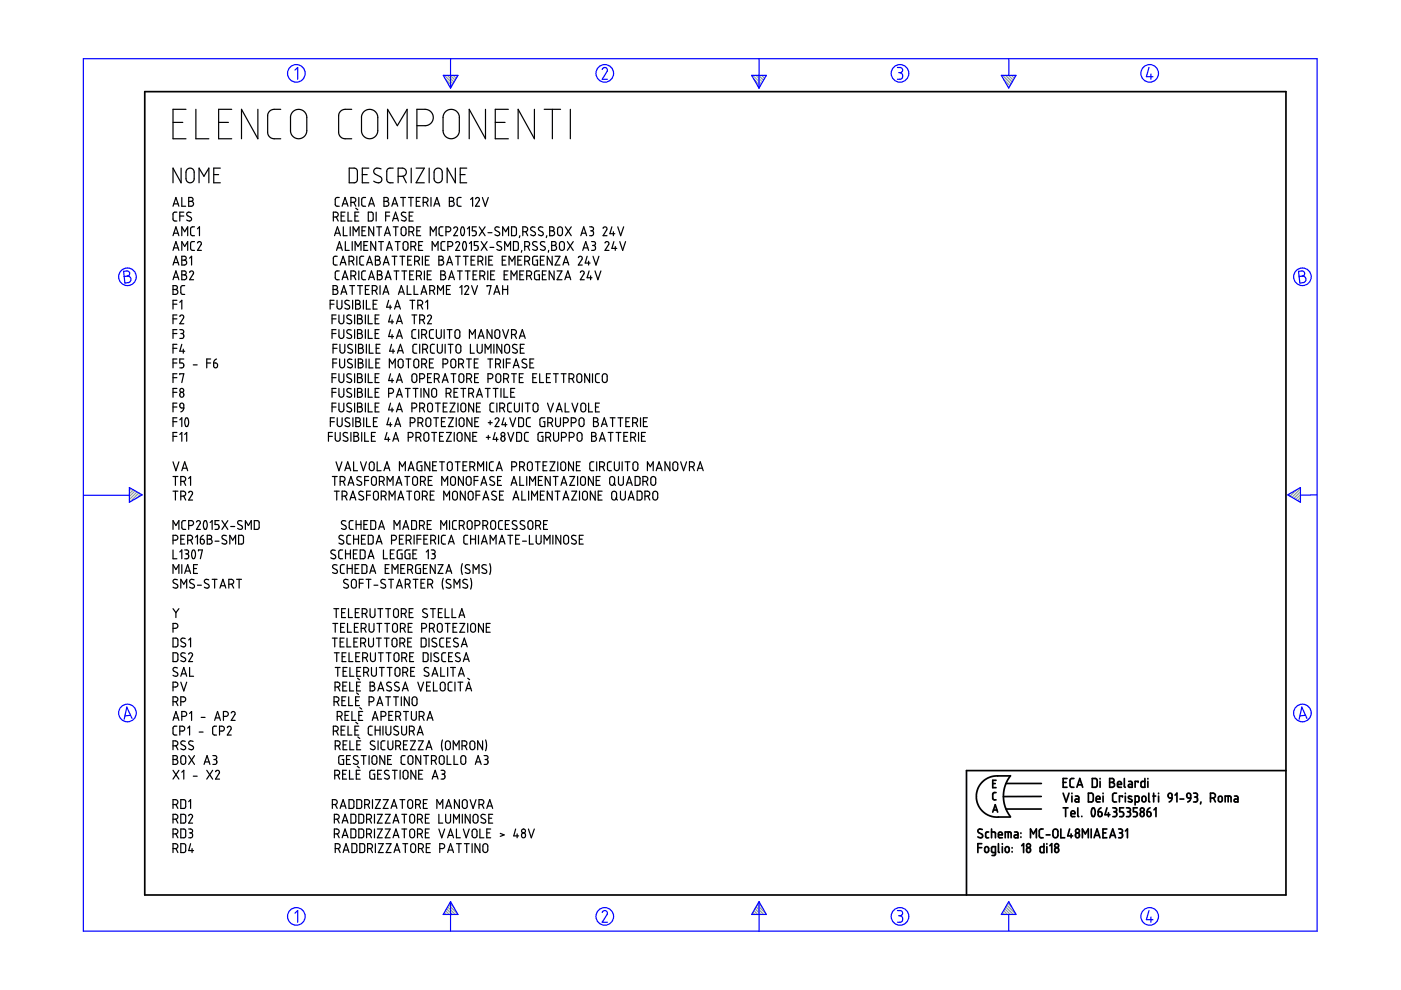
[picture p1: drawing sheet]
<svg xmlns="http://www.w3.org/2000/svg" width="297mm" height="210mm" viewBox="0 0 297 210" stroke-linecap="round" stroke-linejoin="round" font-family="sans-serif">
<g fill="none" stroke="#6c9" stroke-width=".25">
<path d="M94.2 16l1.8 1.8M94.5 16.8l1.3 1.4M94.8 16l1.5 1.4M95.3 18.3l.3 .3M95.5 16l1 1M96.1 16l.6 .6M96.7 16l.3 .2M159.6 16l1.8 1.8M159.9 16.8l1.3 1.4M160.3 16l1.4 1.4M160.7 18.3l.3 .3M160.9 16l1 1"/>
<path d="M161.5 16l.6 .6M162.1 16l.2 .2M212.6 16l1.8 1.8M212.8 16.8l1.3 1.4M213.2 16l1.4 1.4M213.7 18.3l.2 .3M213.8 16l1 1M214.4 16l.7 .6M215.1 16l.2 .2M27.5 103.4h-.1M27.9 103.6l-.5 .4M28.3 103.8l-.9 .9"/>
<path d="M28.7 104.1l-1.3 1.2M29 104.3l-1.6 1.6M29.4 104.5l-1.8 1.9M29.8 104.8l-.8 .8M273.4 104.7l-.3 .3M274.9 103.9l-1.4 1.3M275.7 103.6l-1.8 1.9M275.7 106.1l-.2 .3M275.7 105.5l-.6 .6M275.7 104.9l-1 1M275.7 104.2l-1.4 1.5M94 193.8v.1"/>
<path d="M94.2 193.5l.4 .4M94.4 193.1l.9 .8M94.7 192.7l1.2 1.2M94.9 192.3l1.6 1.6M95.1 191.9l1.9 1.9M95.4 191.5l.8 .8M159.4 193.8v.1M159.6 193.5l.4 .4M159.9 193.1l.8 .8M160.1 192.7l1.2 1.2M160.3 192.3l1.6 1.6M160.5 191.9l1.9 1.9"/>
<path d="M160.8 191.5l.8 .8M212.3 193.8v.1M212.6 193.5l.4 .4M212.8 193.1l.8 .8M213 192.7l1.2 1.2M213.2 192.3l1.6 1.6M213.5 191.9l1.8 1.9M213.7 191.5l.8 .8"/>
</g>
<g fill="none" stroke="#00f" stroke-width=".25">
<path d="M17.7 12.4h261.6v185h-261.6zM62.5 14.9l.6-.6v2.5M94 16h3.1l-1.6 2.7zM95.5 12.4v6.3M127.7 14.7l.5-.4 .5 .3v.5l-1 1.7h1.1M159.4 16h3.1l-1.6 2.7zM160.9 12.4v6.3M190.3 14.3h.7l.3 .3v.6l-.5 .2M190.5 15.4h.3M190.8 15.4l.5 .3v.7l-.3 .4h-.7M212.3 16h3.1l-1.5 2.7zM213.9 12.5v3.5"/>
<path d="M243.6 14.3l-.5 2h1.4M244 15.7v1.1M26.2 57.5l.9-.1 .3 .3 .1 .5-.5 .3 .5 .2 .3 .4-.1 .3-.3 .5-.9 .1zM27 58.5l-.7 .1M275.3 57.5l.9-.1 .3 .3 .1 .5-.5 .3 .5 .2 .3 .4-.1 .4-.2 .3-1 .2zM276.1 58.5l-.7 .1M17.8 105h9.6M27.4 103.4l2.7 1.5-2.7 1.6zM273 104.9l2.7-1.5v3.1zM279.3 104.9l-3.6 .1M27.7 151.7l-1.2 .1M28 152.3l-1.1-2.4-.6 2.6"/>
<path d="M276.8 151.7l-1.2 .1M277.1 152.3l-1.1-2.4-.6 2.6M62.5 193.6l.6-.5v2.4M95.5 191.2v6.2M95.5 191.2l1.6 2.7h-3.1zM127.7 193.5l.1-.3 .5-.1 .5 .4-.1 .4-1 1.6h1.1M160.9 191.2v6.2M160.9 191.2l1.6 2.7h-3.1zM190.3 193.1h.6l.4 .2v.5l-.5 .4M190.5 194.2h.3M190.8 194.2l.5 .3v.7l-.4 .3h-.6M213.9 191.2l1.5 2.7h-3.1z"/>
<path d="M213.9 193.9v3.5M243.6 193.1l-.5 1.9h1.4M244 194.4v1.1"/>
<circle cx="62.8" cy="15.6" r="1.87"/>
<circle cx="128.2" cy="15.6" r="1.87"/>
<circle cx="190.8" cy="15.6" r="1.87"/>
<circle cx="243.8" cy="15.6" r="1.87"/>
<circle cx="27" cy="58.7" r="1.87"/>
<circle cx="276.1" cy="58.7" r="1.87"/>
<circle cx="27" cy="151.2" r="1.87"/>
<circle cx="276.1" cy="151.2" r="1.87"/>
<circle cx="62.8" cy="194.3" r="1.87"/>
<circle cx="128.2" cy="194.3" r="1.87"/>
<circle cx="190.8" cy="194.3" r="1.87"/>
<circle cx="243.8" cy="194.3" r="1.87"/>
</g>
<g fill="none" stroke="#000" stroke-width=".36">
<path d="M30.7 19.4h241.9v170.4h-241.9zM207.3 179.7h.9M208.2 178.9h-.9v1.9M208.3 175.9l-.7-.1-.3 .5 1 .7v.4l-.2 .2-.8-.2M208.9 179.6l.4-.1 .3 .3v.7l-.3 .2h-.3l-.2-.2zM209.6 176.4h-.4l-.2 .3v.8l.2 .1h.4M210.2 176.4l.8 .1 .1 1.1M210.2 175.8v1.8M210.5 166.1h.5M210.5 172.2l.5-1.6 .5 1.6M210.6 171.7h.8M211.2 168h-.4l-.3 .3v1.1l.7 .2"/>
<path d="M211.2 165.4h-.7v1.6h.7M211.7 177h.8l-.1-.5-.4-.1-.2 .2-.1 .8 .2 .2h.6M211.7 178.9v1.7l.2 .2M212.5 178.9v.1M212.5 179.5v1.3M213.1 177.6v-1.2h1.1l.2 .2v1M213.3 179.6l.4-.1 .3 .3v.7l-.3 .2h-.3l-.3-.2zM213.3 166.1h7.5M213.3 171.5h7.5M213.8 176.4v1.2M214.2 164.5h-3.5l-.9 .3-.9 .5-.7 .6-.7 .9-.4 1-.1 1.1 .1 1.1 .4 .9 .7 1 .8 .6 .8 .5 .9 .2h3.5M214.2 164.5l-1 1.7-.5 2.2 .1 1.3 .3 1.3 1.1 2.1"/>
<path d="M214.6 179.7v.1M215.1 176.4h.5l.2 .3v.9h-.5a.31 .31 0 0 1-.3-.3 .31 .31 0 0 1 .3-.3h.5M216.5 176.6v.1M216.5 177.4v.1M216.6 179.3l.4-.4v1.9M217.7 179.9l.3-.2 .4 .2 .1 .5-.1 .2-.4 .2-.3-.2zM218.5 177.6v-1.8l.6 1 .6-1v1.8M220.8 168.9h-8.1M221.2 175.8h-.6l-.3 .3 .1 1.3 .2 .2h.6M221.3 178.9v1.9l-.6-.1-.2-.2v-.8l.2-.2h.6M221.8 177h.8M222 178.9v.1"/>
<path d="M222 179.5v1.3M222.6 179.3l.4-.4v1.9M223.4 176l.4-.2 .4 .2 .1 1.1-.3 .5h-.4l-.3-.3-.1-1zM223.7 179.9l.2-.2 .4 .2 .2 .5-.2 .2-.3 .2-.3-.2zM224.9 175.8v1.8h.8M225.4 165.9h.6M225.4 168.2l.6 1.8 .7-1.8M225.4 171.3h1M225.9 171.3v1.8M226.2 165.1h-.8v1.8h.8M226.8 175.8l-.4 1.4h1M227.1 172.5h.8l-.1-.5-.4-.1-.3 .2v.8l.2 .2h.6"/>
<path d="M227.1 176.8v.8M227.3 168.2v.1M227.3 168.8v1.2M227.7 165.1h-.6l-.2 .3v1.4l.3 .1h.5M228 168.8h.5l.2 .2v1h-.5a.31 .31 0 0 1-.3-.3 .31 .31 0 0 1 .3-.3h.5M228.1 176.8l.4-.2 .3 .2 .1 .5-.2 .2-.4 .1-.2-.1zM228.3 166.9l.6-1.8 .7 1.8M228.5 166.4h.9M228.5 171.3v1.7l.2 .1M229.4 173.1h.1M229.5 177.6v-1.8l.6 1 .6-1v1.8M230.8 168.2h.7l.3 .3v1.2l-.3 .3h-.7z"/>
<path d="M231.4 175.8v1.8M231.6 165.1h.7l.3 .2v1.3l-.2 .3h-.8zM231.6 171.4a.53 .53 0 0 1 .5 .2 .53 .53 0 0 1 .1 .5l-.1 .7a.34 .34 0 0 1-.4 .3 .34 .34 0 0 1-.3-.4v-.6zM232 177.6l.6-1.8 .6 1.8M232.2 177.1h.8M232.4 169.4h.8v-.3l-.2-.3-.5 .1-.1 .9 .2 .2h.6M232.8 172.1h.6l.2 .2 .1 .5-.2 .3h-.3l-.3-.1zM233.2 165.1v.1M233.2 165.7v1.2M233.4 171.3l-.4 .3-.2 .5M233.8 176.6h.7M233.9 168.2v.1"/>
<path d="M233.9 168.8v1.2M234.7 175.8h-.9v1.8h.9M234.7 171.3l-.4 1.4h1M235 172.3v.8M235.3 165.1h.6l.3 .3-.1 .4-.3 .1 .4 .1 .1 .3-.1 .4-.3 .2h-.6zM235.3 165.9h.5M235.3 177.6l.6-1.8 .6 1.8M235.5 177.1h.9M235.9 171.3h.7l.1 .2 .1 .3-.4 .3M236.2 172.1h.2M236.4 172.1l.3 .2 .1 .5-.3 .3h-.6M236.7 168.2h-.5l-.3 .3v1.3l.3 .2h.5"/>
<path d="M236.9 166.3h.9l-.2-.5-.3-.1-.3 .1-.1 .9 .2 .2h.7M237.2 175.8h.6l.2 .2-.1 .4-.3 .2M237.4 176.6h.2M237.6 176.6l.3 .2 .1 .6-.3 .2h-.5M238 169v-.2h-.7v1.2M238.2 171.3h-.8v.8h.6l.2 .4-.1 .6h-.7M238.4 165.1v1.7l.2 .1M238.6 168.2v.1M238.6 168.8v1.2M238.6 176.2l.4-.4v1.8M238.8 171.3h.5l.3 .2v.4l-.3 .2M239.1 172.1h.2"/>
<path d="M239.3 172.1l.4 .3-.1 .5-.2 .2h-.6M239.3 165.7h.5l.3 .2v1h-.6a.31 .31 0 0 1-.3-.3 .31 .31 0 0 1 .3-.3h.6M239.9 168.9l-.2-.1a.29 .29 0 0 0-.4 .1 .29 .29 0 0 0 .1 .4l.5 .2a.33 .33 0 0 1 0 .5 .33 .33 0 0 1-.5 0l-.2-.1M240.7 170l.7-.1 .1-.9-.2-.2h-.6v1.9M241.1 171.3h-.8v.8h.6l.2 .3-.1 .7h-.7M241.3 165.9v-.2h-.6v1.2M241.9 172.3l.2-.2 .4 .2 .1 .5-.1 .2-.4 .1-.2-.1zM242.2 169l.2-.2 .4 .1 .2 .8-.2 .2-.4 .1-.3-.2zM242.7 165.1v1.8h-.6l-.2-.2 .1-.9 .2-.1h.5M243.2 172.1l.7 .2v.7l-.4 .1-.2-.1zM243.4 165.1v.1M243.4 165.7v1.2"/>
<path d="M243.6 168.2v1.6l.2 .2M243.8 171.3l-.4 .3-.2 .5M244.4 168.8h.6M244.6 168.2v1.8M244.7 171.7l.4-.4v1.8M245.6 168.2v.1M245.6 168.8v1.2M247.7 168.4l.3-.2 .4 .1 .1 .9-.7-.1zM248.5 169.2l-.2 .5-.4 .3M249.1 168.6l.4-.4v1.8M250.2 169.4h.8M251.7 168.3l.3-.1 .3 .1 .2 .9h-.6l-.2-.2z"/>
<path d="M252.5 169.2l-.2 .5-.5 .3M253.1 168.2l.7 .1 .1 .4-.4 .3M253.3 169h.2M253.5 169l.4 .2v.5l-.2 .3h-.6M254.6 170l-.1 .5M256.6 169.2l.9-.1 .2-.3-.1-.4-.4-.2h-.6v1.8M257.3 169.2l.4 .8M258.4 169l.2-.2 .4 .1 .1 .8-.1 .2-.4 .1-.3-.2zM259.8 170v-1.2l1.1 .1 .1 1.1M260.4 168.8v1.2M261.7 168.8h.6l.2 .3v.9h-.6a.31 .31 0 0 1-.3-.3 .31 .31 0 0 1 .3-.3h.6M272.6 163.4h-67.7v26.4"/>
<path d="M211.1 180.8h-.6l-.3-.2 .1-1 .8-.1-.1 1.7-.2 .2h-.5M214.6 180.6v.1"/>
<circle cx="218.1" cy="179.3" r=".42"/>
<circle cx="224" cy="179.3" r=".42"/>
<circle cx="228.4" cy="176.2" r=".41"/>
<circle cx="242.2" cy="171.7" r=".42"/>
</g>
<g fill="none" stroke="#000" stroke-width=".25">
<path d="M36.7 26h2.1M38.4 35.6v3.2l-1.7-3.2v3.2M39.4 23.2h-2.7v6.2h2.7M39.7 35.9l.7-.3 .6 .3 .1 .3 .1 1.8-.3 .5-.3 .2h-.6l-.5-.4-.1-1.8zM41.5 23.2v6.2h2.8M42.2 38.8v-3.2l1 1.8 1.1-1.8v3.2M45.3 37h1.1M46.4 26h2M46.7 35.6h-1.4v3.2h1.4M49.1 23.2h-2.7v6.2h2.7M54.7 23.2v6.2l-3.5-6.2v6.2M59.5 23.2l-1.9 .1-.6 .4-.3 .7v3.8l.2 .6 .9 .6h1.7"/>
<path d="M62 23.8l.8-.5 1-.1 .9 .6 .3 .7v3.5l-.4 .8-.7 .5-.7 .1-.7-.2-.4-.3-.4-.7-.1-3.5zM74 35.6l1.3 .1 .4 .4 .1 2.2-.5 .4-1.3 .1zM74.6 23.2l-2 .1-.5 .4-.3 .7v3.8l.2 .5 .3 .4 .5 .3h1.8M76.8 37h1.1M77 23.8l.8-.5 .8-.1 .8 .3 .6 .8 .1 3.8-.4 .7-.8 .5-.6 .1-.6-.1-.7-.5-.3-.5-.1-3.6zM78.2 35.6h-1.4v3.2h1.4M80.8 35.8l-1.1-.1-.3 .2-.2 .5 .3 .5 1.3 .8 .2 .3-.1 .4-.6 .4-1.1-.4M82.2 29.4v-6.2l2 3.4 2.1-3.4v6.2M83.4 35.6l-.9 .1-.3 .2-.2 .4 .1 2.1 .5 .4h.8M84.4 37.4h1l.6-.3 .1-.7-.2-.6-.5-.2h-1v3.2M85.4 37.4l.7 1.4M87.2 35.6v3.2"/>
<path d="M88.2 35.6h1.8l-1.8 3.2h1.8M88.4 26.6h2l1.1-.6 .3-.5 .1-.7-.2-.7-.5-.5-.8-.4h-2v6.2M91 35.6v3.2M92.2 36l.4-.3 .4-.1 .5 .2 .2 .4v1.9l-.5 .6h-.6l-.5-.5-.1-1.8zM94.4 23.8l.8-.6h.9l.8 .5 .4 .7 .1 3.6-.4 .8-.7 .5-.7 .1-.6-.1-.7-.5-.3-.5-.1-3.6zM96.5 35.6v3.2l-1.7-3.2v3.2M97.6 37h1M99 35.6h-1.4v3.2h1.4M102.9 23.2v6.2l-3.4-6.2v6.2M105 26h2.1M107.8 23.2h-2.8v6.2h2.8M113.3 23.2v6.2l-3.4-6.2v6.2"/>
<path d="M115.4 23.2h3.5M117.1 23.2v6.2M120.9 23.2v6.2M36.7 43.7l.6-1.8 .6 1.8M36.7 50l.6-1.9 .6 1.9M36.7 53.1l.6-1.9 .6 1.9M36.7 56.2l.6-1.9 .6 1.9M36.7 59.3l.6-1.9 .6 1.9M36.9 43.2h.8M36.9 49.4h.8M36.9 52.6h.8M36.9 55.7h.8"/>
<path d="M36.9 58.8h.8M37.5 45h-.5l-.3 .3v1.3l.2 .2 .6 .1M38.1 45.8h.9M38.5 54.3h.7l.3 .3-.1 .4-.3 .2h.3l.2 .4-.1 .4-.3 .2h-.7zM38.5 57.4l.7 .1 .3 .2-.1 .4-.3 .2 .3 .1 .2 .3-.1 .4-.3 .2h-.7zM38.5 41.9v1.8h.9M38.5 50v-1.9l.7 1 .6-1v1.9M38.5 53.1v-1.9l.7 1.1 .6-1.1v1.9M38.5 55.2h.6M38.5 58.3h.6M39 45h-.9v1.9M40 41.9h.6l.3 .2v.4l-.4 .2 .5 .4v.4l-.2 .2h-.8z"/>
<path d="M40 42.7h.5M40.2 57.7l.2-.2 .3-.1 .3 .4-.8 1.5h.8M40.2 54.7l.4-.4v1.9M40.5 45.1l-.6-.1-.3 .5 .1 .2 .9 .5v.4l-.4 .3-.6-.2M41.2 48.1h-.5l-.3 .4 .1 1.3 .1 .1 .6 .1M41.2 51.2h-.5l-.3 .4 .1 1.3 .2 .2h.5M41.9 51.5l.3-.3 .4 .2 .1 .4-.8 1.3h.8M41.9 48.5l.4-.4v1.9M70.7 46l.8-.1 .2-.3-.1-.4-.4-.2h-.5v1.9M70.9 50l.6-1.9 .7 1.9M71.1 49.4h.9M71.3 46l.4 .9"/>
<path d="M71.4 53.1l.6-1.9 .6 1.9M71.5 54.3l-.6 .1-.2 .2v1.4l.8 .2M71.5 52.6h.9M71.9 41.9h-.5l-.3 .4v1.2l.3 .2h.5M71.9 57.4l-.6 .1-.2 .3 .1 1.3 .7 .2M72.1 56.2l.6-1.9 .7 1.9M72.3 55.7h.9M72.3 45.8h.7M72.5 43.7l.7-1.8 .6 1.8M72.5 59.3l.7-1.9 .6 1.9M72.7 43.2h.9M72.7 58.8h.9"/>
<path d="M72.8 48.1v1.9h.8M73.2 45h-.9v1.9h.9M73.2 51.2v1.9h.8M73.8 45v1.9h.8M74 55.4h.5l.5-.3v-.3l-.2-.4-.8-.1v1.9M74.3 48.1v1.9M74.4 42.9l.8-.1 .2-.3v-.4l-.4-.2h-.6v1.8M74.4 58.5l.8-.1 .2-.3v-.4l-.4-.3h-.6v1.9M74.6 55.4l.4 .8M74.7 51.2v1.9M74.9 50v-1.9l.6 1 .6-1v1.9M75 42.9l.4 .8"/>
<path d="M75 58.5l.4 .8M75.2 45.8h.7M75.3 53.1v-1.9l.6 1.1 .6-1.1v1.9M75.4 44.2l.5 .3M75.6 54.3v1.9M76.1 41.9v1.8M76.1 57.4v1.9M76.1 45h-.9v1.9h.9M76.8 48.9h.6M77.1 54.3l-.6 .1-.2 .2v1.4l.8 .2M77.2 52h.6M77.5 41.9h-.5l-.3 .3v1.3l.3 .2h.5"/>
<path d="M77.5 57.4l-.6 .1-.2 .3 .1 1.3 .7 .2M77.6 48.1h-.8v1.9h.8M77.7 56.2l.7-1.9 .6 1.9M77.9 55.7h.9M78 51.2h-.8v1.9h.8M78.1 45h.7l.3 .2v1.3l-.3 .3-.7 .1zM78.1 43.7l.7-1.8 .6 1.8M78.1 59.3l.7-1.9 .6 1.9M78.3 43.2h.9M78.3 58.8h.9M79.2 48.1v1.9l-1-1.9v1.9M79.6 54.3h.6l.3 .3v.4l-.4 .2h.3l.2 .4v.3l-.3 .3h-.7z"/>
<path d="M79.6 55.2h.5M79.7 51.2v1.9l-1.1-1.9v1.9M79.8 45v1.9M79.9 48.1h1M80 57.4l.7 .1 .2 .2-.1 .4-.3 .2 .3 .1 .2 .3v.3l-.3 .3h-.7zM80 58.3h.5M80.3 51.2h1M80.4 48.1v1.9M80.8 51.2v1.9M81.3 56.2l.6-1.9 .6 1.9M81.4 41.9h.7l.2 .3v.3l-.4 .2 .4 .1 .1 .3v.4l-.3 .2h-.7zM81.4 42.7h.5"/>
<path d="M81.4 55.7h.9M81.5 50l.6-1.9 .7 1.9M81.7 49.4h.9M81.7 59.3l.6-1.9 .6 1.9M81.8 45.8h.8M81.9 58.8h.8M81.9 53.1l.6-1.9 .7 1.9M82.1 52.6h.9M82.6 45h-.8v1.9M83.1 43.7l.6-1.8 .6 1.8M83.1 54.3h1.1M83.2 46.9l.7-1.9 .6 1.9"/>
<path d="M83.2 43.2h.9M83.4 48.1h1M83.4 46.3h.9M83.5 57.4h1.1M83.7 54.3v1.9M83.8 51.2h1M83.9 48.1v1.9M84.1 57.4v1.9M84.3 51.2v1.9M84.8 54.3h1M84.9 41.9h1.1M85.2 57.4h1"/>
<path d="M85.2 48.2l.5-.1 .4 .4v1l-.4 .5-.4-.1-.2-.3-.1-1.1zM85.3 54.3v1.9M85.5 41.9v1.8M85.6 51.4l.5-.2 .4 .3v1.2l-.4 .4-.4-.1-.2-.3zM85.7 57.4v1.9M86 45.1l-.6-.1-.3 .4 .1 .3 .8 .4 .1 .6-.4 .2-.6-.2M86.4 55.2h.7M86.6 41.9h1.1M86.7 49.1l.9-.1 .1-.3v-.4l-.3-.2h-.7v1.9M86.8 45.8h.6M86.9 58.3h.6M87.1 52.3l.7-.1 .3-.2 .1-.3-.3-.4-.8-.1v1.9"/>
<path d="M87.1 41.9v1.8M87.3 54.3h-.9v1.9h.9M87.3 49.1l.4 .9M87.6 45h-.8v1.9h.8M87.7 57.4h-.8v1.9h.8M87.7 52.2l.5 .9M87.9 55.4h.6l.4-.3v-.3l-.1-.4-.9-.1v1.9M88.3 42.7h.6M88.3 58.5h.6l.3-.2 .1-.5-.1-.2-.9-.2v1.9M88.4 48.9h.6M88.5 55.4l.4 .8M88.8 52h.6"/>
<path d="M88.9 58.5l.4 .8M89.1 41.9h-.8v1.8h.8M89.2 48.1h-.8v1.9h.8M89.6 54.3v1.9M89.6 51.2h-.8v1.9h.8M89.7 42.9l.9-.1 .2-.4-.1-.3-.4-.2h-.6v1.8M90 57.4v1.9M90.2 55.2h.6M90.3 42.9l.5 .8M90.6 58.3h.6M91 54.3h-.8v1.9h.8M91.2 50v-1.9l.6 1 .7-1v1.9"/>
<path d="M91.4 41.9v1.8M91.4 57.4h-.8v1.9h.8M91.6 53.1v-1.9l.7 1.1 .6-1.1v1.9M92 43.7l.6-1.8 .6 1.8M92.2 43.2h.9M93 54.3h.7l.2 .2v.5l-.3 .2 .4 .1 .1 .3-.4 .6h-.7zM93 55.2h.6M93.5 57.4l.6 .1 .3 .2-.1 .4-.3 .2 .3 .1 .2 .3-.1 .3-.3 .3h-.6zM93.5 58.3h.5M93.9 48.1h-.5l-.3 .4v1.3l.2 .1 .6 .1M94.3 51.2h-.5l-.3 .3 .1 1.4 .3 .2h.4M94.6 49.1l.8-.1 .2-.3-.1-.4-.3-.2h-.6v1.9"/>
<path d="M94.7 56.2l.6-1.9 .6 1.9M94.9 55.7h.9M95 52.3l.8-.1 .2-.4-.1-.3-.3-.3h-.6v1.9M95.1 59.3l.6-1.9 .7 1.9M95.3 41.9h.6l.3 .2-.1 .4-.3 .2 .4 .1 .1 .3-.3 .6h-.7zM95.3 42.7h.5M95.3 58.8h.9M96.2 48.4l.4-.3 .4 .2v.4l-.8 1.3h.8M96.6 54.3h1M96.6 51.5l.3-.3 .5 .2v.4l-.8 1.3h.9M97 57.4h1M97.1 54.3v1.9"/>
<path d="M97.5 57.4v1.9M97.8 41.9h-.6l-.3 .4 .1 1.2 .2 .2h.6M97.9 48.2l.3-.1 .2 .4v1.1a.37 .37 0 0 1-.5 .3 .37 .37 0 0 1-.2-.5v-.6zM98.2 54.3h1.1M98.3 51.3a.6 .6 0 0 1 .6 .9l-.1 .6a.35 .35 0 0 1-.5 .2 .35 .35 0 0 1-.2-.4v-.6zM98.6 57.4h1.1M98.7 54.3v1.9M99.1 48.5l.4-.4v1.9M99.2 57.4v1.9M99.5 51.6l.4-.4v1.9M99.8 42.3l.4-.4v1.8M99.9 55.2h.6"/>
<path d="M100.3 58.3h.6M100.7 54.3h-.8v1.9h.8M100.8 42.2l.5-.3 .4 .4-.9 1.4h.9M101 48.1h-.9v.8h.6l.3 .4-.2 .6-.7 .1M101.1 57.4h-.8v1.9h.8M101.3 55.4h.6l.4-.3 .1-.3-.2-.4-.9-.1v1.9M101.4 51.2h-.8v.8h.5l.3 .4-.1 .6-.7 .1M101.6 48.1l1.2 1.9M101.7 58.5l.9-.1 .2-.3-.1-.5-.3-.2h-.7v1.9M102 55.4l.4 .8M102 51.2l1.3 1.9M102.3 41.9l.6 1.8 .6-1.8"/>
<path d="M102.4 58.5l.4 .8M102.8 48.1l-1.2 1.9M103 54.3v1.9M103.3 51.2l-1.3 1.9M103.4 57.4v1.9M103.5 49.3h.8M103.6 55.2h.6M103.9 52.5h.8M104 58.3h.7M104.5 54.3h-.9v1.9h.9M104.9 57.4h-.9v1.9h.9M105.9 48.2l-.7-.1-.3 .5 .2 .2 .8 .5v.4l-.3 .3-.7-.2"/>
<path d="M106.3 51.3l-.7-.1-.3 .5 1 .7v.5l-.3 .2-.7-.2M106.5 55.2h.6M106.6 50v-1.9l.6 1 .6-1v1.9M106.9 58.3h.6M107 53.1v-1.9l.6 1.1 .6-1.1v1.9M107.3 54.3h-.8v1.9h.8M107.7 57.4h-.8v1.9h.8M107.9 56.2v-1.9l.7 1.1 .6-1.1v1.9M108.4 59.3v-1.9l.6 1.1 .6-1.1v1.9M108.5 48.1h.8l.2 .3v1.2l-.3 .4h-.7zM108.9 51.2h.7l.3 .3v1.3l-.3 .3h-.7zM109.8 55.2h.6"/>
<path d="M110.2 50l-.1 .4M110.2 58.3h.6M110.6 53.1l-.1 .4M110.6 54.3h-.8v1.9h.8M110.8 49.1l.9-.1 .2-.4-.1-.3-.3-.2h-.7v1.9M111 57.4h-.8v1.9h.8M111.3 52.3l.8-.1 .2-.4-.1-.3-.3-.3h-.6v1.9M111.3 55.4l.8-.1 .2-.4-.1-.3-.3-.3h-.6v1.9M111.5 49.1l.4 .9M111.7 58.5h.5l.4-.2 .1-.4-.2-.3-.8-.2v1.9M111.9 52.2l.4 .9M111.9 55.4l.4 .8"/>
<path d="M112.3 58.5l.4 .8M113.4 48.2l-.6-.1-.3 .5 .1 .2 .9 .5v.4l-.3 .3-.7-.2M113.9 51.3l-.7-.1-.3 .5 .9 .7 .1 .5-.3 .2-.7-.2M114 54.3l-.8 .1-.3 .2v1.3l.2 .2 .9 .1v-1h-.4M114.4 57.4l-.8 .1-.3 .2v1.2l.3 .4h.8v-1h-.3M114.6 55.2h.6M115 58.3h.6M115.1 48.2l-.7-.1-.2 .4 .1 .3 .8 .5 .1 .4-.4 .3-.6-.2M115.4 54.3h-.8v1.9h.8M115.5 51.3l-.6-.1-.3 .5 .2 .3 .7 .4 .1 .5-.4 .2-.6-.2M115.8 57.4h-.8v1.9h.8M115.9 50l-.1 .4"/>
<path d="M116.3 53.1l-.1 .4M116.5 48.1h.7l.3 .3-.2 .4-.2 .1 .3 .1 .2 .3-.1 .4-.2 .2-.8 .1zM116.5 48.9h.6M117 51.2h.6l.3 .3-.1 .4-.3 .1 .3 .2 .2 .3-.1 .4-.2 .1-.7 .1zM117 52h.5M117.1 54.3v1.9l-1.1-1.9v1.9M117.5 57.4v1.9l-1.1-1.9v1.9M117.7 54.3h1l-1 1.9h1M118.1 57.4h1l-1 1.9h1M118.3 48.3l.4-.2 .5 .3 .1 1.1-.4 .5-.4-.1-.3-.3zM118.8 51.3l.5-.1 .4 .4v1.1l-.4 .4-.4-.1-.2-.2-.1-1.1zM119.4 56.2l.6-1.9 .6 1.9"/>
<path d="M119.5 55.7h.9M119.8 59.3l.6-1.9 .6 1.9M119.9 48.1l1.2 1.9M119.9 58.8h.9M120.3 51.2l1.2 1.9M121.1 48.1l-1.2 1.9M121.5 51.2l-1.2 1.9M122.6 54.6l.3-.3 .5 .2v.4l-.8 1.3h.8M123 57.7l.3-.3 .5 .2 .1 .4-.9 1.3h.9M123.1 50l.7-1.9 .6 1.9M123.3 49.4h.9M123.5 53.1l.7-1.9 .6 1.9"/>
<path d="M123.7 52.6h.9M124.5 54.3l-.4 1.5h1M124.8 55.4v.8M124.9 57.4l-.4 1.5h1M125 48.1h.5l.3 .3v.4l-.4 .1M125.2 48.9h.2M125.2 58.5v.8M125.4 48.9l.4 .3v.5l-.3 .3h-.5M125.4 51.2h.6l.2 .2v.4l-.4 .2M125.6 52h.2M125.7 54.3l.7 1.9 .6-1.9M125.8 52l.4 .3v.5l-.2 .3h-.6"/>
<path d="M126.2 57.4l.6 1.9 .6-1.9M127.9 48.4l.3-.3 .5 .2v.3l-.8 1.4h.8M128.3 51.5l.2-.3h.3l.3 .4-.8 1.5h.8M129.7 48.1l-.4 1.5h1M130 49.1v.9M130.2 51.2l-.5 1.5h1.1M130.5 52.3v.8M131 48.1l.6 1.9 .6-1.9M131.4 51.2l.6 1.9 .6-1.9M36.7 60.6h.7l.2 .2-.1 .5-.3 .1h.3l.2 .3v.5l-.3 .2h-.7zM36.7 61.4h.5M36.7 64.5h.8"/>
<path d="M36.7 67.6h.8M36.7 70.7h.8M36.7 73.9h.8M36.7 77h.8M37.5 63.7h-.8v1.8M37.5 66.8h-.8v1.8M37.5 69.9h-.8v1.9M37.5 73h-.8v1.9M37.5 76.1h-.8v1.9M37.5 79.2h-.8v1.9M38.1 67.1l.1-.2 .4-.1 .4 .4-.9 1.4h.9M38.1 69.9h.5l.3 .2v.5l-.4 .1"/>
<path d="M38.1 64.1l.4-.4v1.8M38.1 79.4v-.2h.9l-.5 1.9M38.3 70.7h.2M38.5 70.7l.4 .3v.5l-.2 .3h-.6M38.5 73l-.4 1.5h1.1M38.9 74v.9M39 76.1h-.9v.9h.6l.3 .4-.2 .5-.7 .1M39.2 60.6h-.6l-.3 .3 .1 1.4 .3 .1h.5M41 77.4h.8M43.8 77h.9M44.7 76.1h-.9v1.9M45.3 77l.7 .1 .1 .6-.2 .2-.3 .1-.3-.2z"/>
<path d="M45.9 76.1l-.4 .3-.2 .6M70 64.5h.8M70.4 67.6h.8M70.4 70.7h.8M70.6 77h.8M70.6 60.6h.7l.2 .3v.3l-.4 .2h.3l.2 .4v.4l-.3 .2h-.7zM70.6 61.4h.5M70.6 73.9h.9M70.8 63.7h-.8v1.8M71.2 66.8h-.8v1.8M71.2 69.9h-.8v1.9M71.2 79.2h-.8v1.9"/>
<path d="M71.4 76.1h-.8v1.9M71.5 63.7v1.5l.4 .3 .4-.1 .2-.2v-1.5M71.5 73h-.9v1.9M71.9 66.8v1.4l.4 .4h.3l.3-.3v-1.5M71.9 69.9v1.4l.3 .5 .4-.1 .3-.3v-1.5M71.9 79.2v1.6l.4 .3 .6-.3v-1.6M72 76.1v1.5l.5 .4 .4-.1 .1-.3 .1-1.5M72.1 73v1.5l.5 .4 .5-.3v-1.6M72.3 62.4l.6-1.8 .6 1.8M72.5 61.9h.8M74 63.8l-.7-.1-.2 .5 .2 .2 .8 .5v.5l-.5 .1-.5-.2M74.1 60.6h1.1"/>
<path d="M74.5 66.9l-.6-.1-.3 .2-.1 .3 1 .7v.5l-.5 .1-.5-.1M74.5 70l-.7-.1-.2 .2-.1 .3 1 .7v.5l-.5 .2-.5-.2M74.5 79.3l-.7-.1-.2 .2-.1 .4 .9 .6 .1 .5-.3 .2-.7-.2M74.6 76.2l-.6-.1-.3 .5 .1 .3 .8 .4 .1 .5-.4 .2-.6-.2M74.7 73.1l-.7-.1-.3 .4 .2 .3 .8 .5v.5l-.3 .2-.7-.2M74.7 60.6v1.8M74.8 63.7v1.8M75.2 66.8v1.8M75.2 69.9v1.9M75.2 79.2v1.9M75.3 76.1v1.9M75.4 63.7h.7l.2 .2-.1 .4-.3 .2 .4 .1 .1 .5-.4 .4h-.6z"/>
<path d="M75.4 64.5h.5M75.4 73v1.9M75.8 66.8h.6l.3 .2v.5l-.4 .1 .4 .1 .2 .4-.2 .4-.2 .1h-.7zM75.8 69.9h.6l.3 .2v.5l-.4 .1 .5 .4v.3l-.2 .3-.8 .1zM75.8 79.2h.7l.2 .3v.4l-.4 .2 .4 .1 .1 .3v.3l-.3 .3h-.7zM75.8 60.6h1.1M75.8 67.6h.5M75.8 70.7h.5M76 76.1h.6l.3 .3-.1 .4-.3 .2 .3 .1 .2 .3-.1 .4-.2 .2h-.7zM76 77h.5M76 73h.6l.3 .3v.3l-.4 .3h.3l.2 .4-.2 .5-.8 .1zM76 73.9h.5"/>
<path d="M76.3 60.6v1.8M77 63.7v1.8M77.5 61.4h.6M77.5 66.8v1.8M77.5 69.9v1.9M77.5 79.2v1.9M77.6 76.1v1.9M77.7 63.7v1.8h.8M77.7 73v1.9M78.1 66.8v1.8h.8M78.1 69.9v1.9h.8M78.1 79.2v1.9h.8"/>
<path d="M78.3 76.1v1.9h.8M78.3 60.6h-.8v1.8h.8M78.3 73v1.9h.8M78.9 61.6l.9-.1 .2-.4-.2-.4-.3-.1h-.6v1.8M79.1 64.5h.7M79.5 61.6l.5 .8M79.5 67.6h.7M79.5 70.7h.7M79.7 77h.6M79.8 73.9h.6M80 63.7h-.9v1.8h.9M80.4 66.8h-.9v1.8h.9"/>
<path d="M80.4 69.9h-.9v1.9h.9M80.4 79.2h-.9v1.9h.9M80.5 76.1h-.8v1.9h.8M80.6 73h-.8v1.9h.8M80.6 60.6v1.8M81.2 62.4l.6-1.8 .6 1.8M81.4 61.9h.9M82.4 63.7l-.4 1.4h1M82.5 78v-1.9l.7 1.1 .6-1.1v1.9M82.7 64.7v.8M82.8 66.8l-.4 1.4h1M82.8 69.9l-.4 1.5h1"/>
<path d="M82.8 79.2l-.4 1.5h1M83 73l-.4 1.5h1.1M83.1 67.8v.8M83.1 70.9v.9M83.3 74v.9M83.7 65.5l.6-1.8 .6 1.8M83.8 65h.9M84.1 68.6l.6-1.8 .6 1.8M84.1 71.8l.6-1.9 .6 1.9M84.2 68.1h.9M84.2 71.2h.9M84.3 74.9l.6-1.9 .6 1.9"/>
<path d="M84.4 74.4h.9M84.5 62.4l.6-1.8 .6 1.8M84.5 76.3l.5-.2 .4 .3v1.2l-.3 .4-.5-.1-.2-.3zM84.6 61.9h1M86.1 76.1h1M86.3 60.6v1.8h.9M86.6 76.1v1.9M86.9 63.7h1M87.3 66.8h1.1M87.4 79.4l.6-.2 .3 .4 .1 1-.4 .5-.4-.1-.2-.2zM87.4 63.7v1.8M87.8 60.6v1.8h.8"/>
<path d="M87.8 66.8v1.8M87.9 76.3l.5-.2 .4 .4v1.1l-.4 .4-.4-.1-.2-.2-.1-1.1zM88.2 69.9h-.6l-.3 .3 .1 1.3 .2 .2 .6 .1M88.4 73h-.6l-.3 .3 .1 1.4 .2 .2h.6M88.6 64.7l.9-.1 .1-.4-.1-.4-.3-.1h-.6v1.8M88.8 69.9v1.9M89 67.8l.8-.1 .2-.3-.1-.4-.3-.2h-.6v1.8M89 73v1.9M89.2 64.7l.4 .8M89.3 62.4l.6-1.8 .6 1.8M89.4 70.9l.9-.1 .1-.3-.1-.5-.9-.1v1.9M89.4 77.2l.8-.1 .2-.4-.1-.4-.9-.2v1.9"/>
<path d="M89.4 61.9h.9M89.6 67.8l.4 .8M89.6 74l.9-.1 .2-.3-.1-.4-.3-.2h-.7v1.9M90 70.9l.4 .9M90 77.2l.4 .8M90.2 64.1l.5-.4v1.8M90.2 74l.5 .9M90.7 67.1l.3-.3 .4 .2 .1 .3-.8 1.3h.8M91.1 77h.6M91.1 61.6l.9-.1 .2-.4-.2-.4-.3-.1h-.6v1.8M91.5 79.2h-.8v1.9h.8M91.7 61.6l.5 .8"/>
<path d="M91.9 69.9h-.5l-.3 .4v1.2l.2 .2 .6 .1M91.9 76.1h-.8v1.9h.8M92.1 73h-.5l-.3 .4v1.3l.2 .1 .6 .1M92.5 69.9v1.4l.4 .5 .3-.1 .3-.2 .1-1.6M92.7 73l.1 1.5 .4 .4 .5-.4 .1-1.5M92.8 62.4v-1.8l.6 1 .6-1v1.8M93.9 77.2l.9-.2 .2-.3-.1-.4-.3-.2h-.7v1.9M94.2 69.9v1.9M94.4 73v1.9M94.7 61.4h.6M94.8 69.9h1M95 73h1.1"/>
<path d="M95.3 69.9v1.9M95.5 60.6h-.8v1.8h.8M95.5 73v1.9M95.6 79.2h1.1M95.7 76.3l.4-.2 .5 .3v1.1l-.3 .5-.5-.1-.2-.3zM96.2 79.2v1.9M96.6 70.1l.4-.2 .5 .3v1.2l-.3 .3-.4 .1-.3-.3v-1.1zM96.8 73.2l.4-.2 .5 .4v1.1l-.3 .3-.4 .1-.3-.4zM97.2 77.2l.9-.2 .2-.5-.2-.2-.9-.2v1.9M97.4 79.4l.6-.2 .3 .3v1.2l-.4 .4-.4-.1-.2-.3zM97.5 61l.4-.4v1.8M97.9 77.2l.4 .8"/>
<path d="M98.5 60.9l.5-.3 .4 .3-.9 1.5h.9M98.9 76.1h1M99.4 76.1v1.9M99.5 71.8v-1.9l.6 1 .7-1v1.9M99.7 73v1.9h.9M100 60.6l.6 1.8 .6-1.8M100.6 77h.6M101.2 73v1.6l.5 .3 .3-.1 .2-.3v-1.5M101.4 76.1h-.8v1.9h.8M101.4 71.8l.6-1.9 .6 1.9M101.5 79.2h-.9v1.9h.9M101.6 71.2h.9"/>
<path d="M102.8 74.9v-1.9l.7 1 .6-1v1.9M103.3 60.8v-.2h.8l-.4 1.8M103.4 76.1h1.1M103.9 76.1v1.9M104.3 69.9v1.9l-1-1.9v1.9M104.7 62.4l.6-1.8 .7 1.8M104.7 73v1.9M104.9 61.9h.9M105.1 77.2l.9-.2 .1-.2-.1-.5-.3-.2h-.6v1.9M105.1 70l.6-.1 .2 .4 .1 1.1-.4 .3-.3 .1-.4-.4v-1zM105.2 79.5l.6-.3 .4 .4v1l-.4 .5-.4-.1-.2-.2zM105.7 77.2l.4 .8"/>
<path d="M106.4 73v1.9l-1.1-1.9v1.9M106.6 60.6v1.8M106.6 61.4h1M106.6 69.9l.6 1.9 .6-1.9M106.7 76.1v1.9M107.1 73.3l.5-.3 .4 .4v1.1l-.3 .3-.3 .1-.4-.4zM107.4 77h.8M107.6 60.6v1.8M108.2 76.1h-.8v1.9M108.5 70.9l.8-.1 .2-.3-.1-.4-.4-.2h-.5v1.9M108.5 79.2h1M108.8 78l.6-1.9 .7 1.9"/>
<path d="M109 79.2v1.9M109 77.5h.9M109.1 70.9l.4 .9M109.6 73.1l-.7-.1-.2 .2v.3l.9 .7v.5l-.4 .2-.5-.2M110.1 71.8l.6-1.9 .7 1.9M110.3 71.2h.9M110.3 73.9h.6M110.9 79.2h-.8v1.9h.8M111.1 73h-.8v1.9h.8M111.6 76.2l-.6-.1-.3 .5 .2 .3 .7 .4 .1 .5-.3 .2-.7-.2M112.4 77h.6M113.2 76.1h-.8v1.9h.8"/>
<path d="M113.8 79.2h-.8v1.9h.8M114.4 79.2v1.9h.9M116.7 79.2h-.8v1.9h.8M117.3 79.2h1.1M117.9 79.2v1.9M119 79.2h1M119.5 79.2v1.9M122.4 79.4l.6-.2 .3 .4v1.1l-.3 .4h-.4l-.3-.3v-1.1zM125 79.2v1.9l-1-1.9v1.9M125.6 79.2v1.9M127.1 79.2h-.6l-.2 .3v1.4l.2 .2h.6M127.8 79.4l.6-.2 .3 .4v1.1l-.3 .4h-.4l-.3-.3v-1.1z"/>
<path d="M36.7 80.1h.8M36.7 83.2h.8M36.7 86.3h.8M36.7 89.4h.8M36.7 92.5h.8M36.7 97.9l.6 1.9 .6-1.9M37.5 82.4h-.8v1.8M37.5 85.5h-.8v1.8M37.5 88.6h-.8v1.8M37.5 91.7h-.8v1.9M38.1 89l.4-.4v1.8M38.1 92.1l.4-.4v1.9"/>
<path d="M38.2 85.6l.5-.1 .2 .1 .1 .9-.8-.1-.1-.5zM38.5 99.8l.7-1.9 .6 1.9M38.7 99.3h.9M39 86.5l-.3 .6-.4 .2M39.2 92.1l.4-.4v1.9M39.4 88.7a.5 .5 0 0 1 .5 .1 .5 .5 0 0 1 .1 .6l-.1 .8a.35 .35 0 0 1-.5 .2 .35 .35 0 0 1-.2-.5v-.7zM69.6 92.5h.9M70 89.4h.9M70.4 80.1h.8M70.4 83.2h.8M70.4 86.3h.8M70.5 91.7h-.9v1.9"/>
<path d="M70.9 88.6h-.9v1.8M71.1 91.7v1.4l.1 .3 .3 .2 .4-.1 .2-.3v-1.5M71.2 82.4h-.8v1.8M71.2 85.5h-.8v1.8M71.2 97.9l.7 1.9 .6-1.9M71.5 88.6v1.4l.4 .4h.4l.2-.3v-1.5M71.9 82.4v1.4l.4 .4h.3l.3-.3v-1.5M71.9 85.5v1.4l.4 .4 .4-.1 .2-.3v-1.4M73.1 99.8l.6-1.9 .7 1.9M73.3 99.3h.9M73.7 91.8l-.6-.1-.3 .2-.1 .3 1 .7v.5l-.5 .2-.5-.3M74.1 88.7l-.7-.1-.2 .4 .1 .3 .8 .5v.5l-.5 .1-.4-.2"/>
<path d="M74.4 91.7v1.9M74.5 82.5l-.7-.1-.3 .5 .2 .2 .7 .4 .1 .5-.5 .2-.5-.2M74.5 85.6l-.7-.1-.3 .5 .9 .6 .1 .5-.5 .2-.5-.2M74.8 88.6v1.8M75 97.9v1.9h.8M75 91.7h.7l.2 .3v.4l-.4 .1 .5 .2 .1 .4-.4 .5h-.7zM75 92.5h.5M75.2 82.4v1.8M75.2 85.5v1.8M75.4 88.6h.7l.3 .3-.1 .3-.3 .2 .3 .1 .2 .3-.1 .4-.3 .2h-.7zM75.4 89.4h.6M75.8 82.4h.7l.2 .3v.3l-.4 .2 .3 .1 .2 .3v.3l-.3 .3h-.7z"/>
<path d="M75.8 85.5h.6l.3 .3v.3l-.4 .2 .3 .1 .2 .3v.4l-.3 .2h-.7zM75.8 80.1h.5M75.8 83.2h.5M75.8 86.3h.5M76.4 97.9l.6 1.9 .7-1.9M76.7 91.7v1.9M77.1 88.6v1.8M77.3 91.7v1.9h.8M77.5 82.4v1.8M77.5 85.5v1.8M77.7 88.6v1.8h.8M78.1 82.4v1.8h.8"/>
<path d="M78.1 85.5v1.8h.8M78.4 98.1l.5-.2 .4 .4v1.1l-.3 .4h-.3l-.4-.4zM78.8 92.5h.6M79.2 89.4h.6M79.5 80.1h.7M79.5 83.2h.7M79.5 86.3h.7M79.6 91.7h-.8v1.9h.8M80 97.9v1.9h.8M80 88.6h-.8v1.8h.8M80.4 82.4h-.9v1.8h.9M80.4 85.5h-.9v1.8h.9"/>
<path d="M81.4 99.8l.6-1.9 .7 1.9M81.6 99.3h.9M82 91.7l-.4 1.5h1.1M82.3 92.7v.9M82.4 83.4h.6l.4-.2v-.4l-.2-.3-.8-.1v1.8M82.4 88.6l-.4 1.4h1.1M82.8 89.6v.8M82.8 85.5l-.4 1.4h1M83.1 80.3v.8M83.1 86.5v.8M83.3 93.6l.6-1.9 .6 1.9M83.5 93h.8"/>
<path d="M83.7 90.4l.6-1.8 .6 1.8M83.9 89.9h.9M84.1 81.1l.6-1.9 .6 1.9M84.1 84.2l.6-1.8 .6 1.8M84.1 87.3l.6-1.8 .6 1.8M84.2 80.6h.9M84.2 83.7h.9M84.2 86.8h.9M84.7 99.8v-1.9l.6 1.1 .6-1.1v1.9M85.9 82.4h1.1M86.4 82.4v1.8M86.6 92.7h.6l.3-.2 .1-.4-.2-.3-.8-.1v1.9"/>
<path d="M86.6 99.8l.6-1.9 .6 1.9M86.7 99.3h.9M87 89.6l.8-.1 .2-.3-.1-.4-.3-.2h-.6v1.8M87.3 86.5l.9-.1 .2-.5-.2-.3-.9-.1v1.8M87.6 82.4h1M88.1 82.4v1.8M88.2 92.7l.8-.1 .3-.4-.1-.3-.4-.2h-.6v1.9M88.6 89.6h.6l.4-.2 .1-.4-.2-.3-.9-.1v1.8M88.8 92.7l.5 .9M89 80.3l.8-.1 .2-.3v-.4l-.4-.3h-.6v1.9M89 86.5l.8-.1 .2-.3v-.4l-.4-.2h-.6v1.8M89.2 89.6l.5 .8"/>
<path d="M89.3 82.4v1.8M89.5 97.9h-.8l-.3 .3v1.2l.2 .4h.9v-1.1h-.3M89.6 86.5l.4 .8M90 91.9l.5-.2 .4 .4v1l-.3 .4h-.4l-.3-.3zM90.4 88.8l.5-.2 .4 .3v1.2l-.4 .3h-.4l-.2-.3zM90.7 80.1h.6M90.7 85.7l.6-.2 .4 .3v1.1l-.4 .4h-.4l-.2-.4zM90.9 82.4v1.8l-1-1.8v1.8M91.1 97.9v1.9l-1-1.9v1.9M91.5 91.7h1.1M91.7 82.5l.4-.1 .5 .3v1.1l-.4 .4h-.4l-.2-.3-.1-1.1zM91.7 98.7h.7"/>
<path d="M91.9 88.6h1.1M92.1 91.7v1.9M92.1 80.3l.9-.2 .1-.4-.1-.3-.9-.2v1.9M92.3 85.5h1M92.5 88.6v1.8M92.6 97.9h-.9v1.9h.9M92.7 80.3l.4 .8M92.8 85.5v1.8M93.2 92.5h.6M93.2 97.9h1M93.6 89.4h.6M93.7 97.9v1.9"/>
<path d="M93.8 81.1l.6-1.9 .6 1.9M93.9 80.6h.9M94 86.3h.6M94 91.7h-.8v1.9h.8M94.4 88.6h-.8v1.8h.8M94.6 83.4l.8-.1 .2-.3v-.4l-.4-.2h-.6v1.8M94.7 91.7h1l-1 1.9h1M94.8 85.5h-.8v1.8h.8M95 98.1l.4-.2 .5 .4v1.1l-.3 .4h-.4l-.3-.3-.1-1.1zM95.1 88.6h1l-1 1.8h1M95.2 83.4l.4 .8M95.4 85.5h1.1l-1.1 1.8h1.1"/>
<path d="M96.3 83.2h.6M96.3 91.7v1.9M96.5 97.9h1.1M96.7 88.6v1.8M97 97.9v1.9M97.1 91.8l.5-.1 .4 .4-.1 1.1-.3 .4-.4-.1-.3-.3v-1zM97.1 85.5v1.8M97.1 82.4h-.8v1.8h.8M97.4 88.8l.6-.2 .4 .3v1.1l-.3 .4h-.4l-.3-.3zM97.7 82.4h1M97.9 85.6l.5-.1 .3 .4v1l-.3 .4h-.4l-.3-.3v-1.1zM98.2 98.7h.6"/>
<path d="M98.2 82.4v1.8M99 80.3h.5l.4-.2 .1-.4-.2-.4-.8-.1v1.9M99 97.9h-.8v1.9h.8M99.4 83.4h.5l.4-.2 .1-.4-.2-.3-.8-.1v1.8M99.6 80.3l.4 .8M99.6 99l.9-.2 .2-.3-.2-.4-.9-.2v1.9M99.6 91.7v1.9l-1-1.9v1.9M100 83.4l.4 .8M100.1 88.6v1.8l-1.1-1.8v1.8M100.2 92.5h.7M100.2 99l.5 .8M100.4 85.5v1.8l-1-1.8v1.8"/>
<path d="M100.6 80.1h.6M100.7 89.4h.6M101 84.2l.7-1.8 .6 1.8M101 86.3h.7M101.1 91.7h-.9v1.9h.9M101.2 83.7h.9M101.3 99.8v-1.9l.6 1.1 .6-1.1v1.9M101.5 88.6h-.8v1.8h.8M101.9 85.5h-.9v1.8h.9M102.9 82.4h1M103.1 92.7h.8M103.2 97.9v1.9"/>
<path d="M103.4 82.4v1.8M103.5 80.3l.9-.2 .1-.4-.2-.3-.8-.2v1.9M103.5 89.6h.9M103.5 92.3v.9M103.9 89.2v.8M104.6 82.4h1M104.6 97.9h-.5l-.3 .4v1.2l.2 .3h.6M104.7 85.5h-.6l-.2 .3v1.3l.3 .2h.5M105 88.9l.5-.3 .3 .4-.8 1.4h.8M105 91.7l-.4 1.5h1M105.1 82.4v1.8M105.2 99.8l.7-1.9 .6 1.9"/>
<path d="M105.3 92.7v.9M105.3 85.5v1.8M105.4 99.3h.9M106 86.5h.6l.3-.2 .1-.4-.2-.3-.8-.1v1.8M106.2 82.4v1.8M106.6 86.5l.4 .8M106.8 80.3l.8-.1 .2-.3v-.4l-.4-.3h-.6v1.9M106.8 82.4v1.8h.9M106.8 88.6l-.4 1.4h1.1M107.1 89.6v.8M107.4 80.3l.4 .8M107.7 91.7l.6 1.9 .6-1.9"/>
<path d="M108.1 88.6l.6 1.8 .6-1.8M108.3 83.2h.6M108.5 85.5h-.6l-.3 .3 .1 1.4 .8 .1M108.5 99l.9-.2 .1-.3v-.4l-.4-.2h-.6v1.9M109.1 85.5v1.4l.4 .4 .4-.1 .2-.3v-1.4M109.1 82.4h-.8v1.8h.8M109.5 91.7h.8l.3 .2v1.3l-.3 .3-.8 .1zM110 88.6h.7l.3 .3v1.2l-.3 .3h-.7zM110.1 80.1h.6M110.2 99l.8-.2 .2-.3-.1-.4-.4-.2h-.5v1.9M110.7 85.5v1.8M110.8 99l.4 .8"/>
<path d="M111.4 85.5h1M111.9 85.5v1.8M112 98.1l.4-.2 .4 .4 .1 1.1-.4 .4h-.3l-.4-.4v-1zM112 91.7h-.5l-.3 .3 .1 1.4 .7 .2M112.5 88.6h-.7l-.2 .4 .1 1.3 .2 .1h.6M113 80.1h.6M113.1 85.7l.5-.2 .4 .4v1.1l-.4 .3-.4-.1-.2-.3zM113.5 97.9h1M114 97.9v1.9M115.1 91.7h-.7l-.3 .2v1.4l.3 .3h.7v-1.1h-.3M115.1 98.7h.7M115.5 88.6h-.7l-.3 .3v1.2l.3 .3h.7v-1h-.3"/>
<path d="M115.7 92.7h.6l.3-.2 .2-.4-.3-.3-.8-.1v1.9M115.9 80.1h.6M116 97.9h-.9v1.9h.9M116.1 85.5l.6 1.8 .6-1.8M116.1 89.6l.9-.1 .2-.3-.1-.4-.3-.2h-.7v1.8M116.3 92.7l.5 .9M116.6 97.9h1l-1 1.9h1M116.8 89.6l.4 .8M117.4 91.7v1.5l.4 .4 .4-.1 .2-.3v-1.5M117.8 88.6v1.4l.4 .4h.4l.2-.4v-1.4M117.9 87.3l.7-1.8 .6 1.8M118.1 86.8h.9"/>
<path d="M118.3 97.9v1.9M119 98.1l.5-.2 .4 .3v1.2l-.3 .4h-.3l-.4-.3zM119 92.7h.6l.4-.2 .1-.4-.2-.3-.9-.1v1.9M119.5 89.6l.8-.1 .2-.4-.1-.3-.3-.2h-.6v1.8M119.8 85.5v1.8h.8M120.6 80.3h.6l.4-.2 .1-.4-.2-.4-.9-.1v1.9M120.7 92.7h.6l.3-.2 .1-.4-.2-.3-.8-.1v1.9M121.1 89.6h.6l.3-.2 .2-.4-.3-.3-.8-.1v1.8M121.3 80.3l.4 .8M121.3 85.5l.6 1.8 .6-1.8M121.6 97.9v1.9l-1.1-1.9v1.9M122.2 98.7h.6"/>
<path d="M122.4 91.9l.6-.2 .4 .4v1.1l-.4 .4-.4-.1-.2-.3zM122.9 88.8l.5-.2 .4 .3v1.2l-.3 .3h-.4l-.3-.3zM123 97.9h-.8v1.9h.8M123.2 85.7l.6-.2 .3 .3 .1 1.1-.4 .4-.4-.1-.3-.3zM124.8 85.5v1.8h.8M125.4 91.7h.6l.3 .2v.5l-.4 .1 .4 .1 .2 .4-.2 .4-.2 .2h-.7zM125.4 92.5h.5M125.8 88.6h.7l.3 .3-.1 .4-.3 .1 .3 .2 .2 .2-.1 .4-.3 .2h-.7zM125.8 89.4h.6M125.9 97.9h-.6l-.2 .4v1.2l.2 .3h.6M126.3 86.3h.6M126.5 97.9v1.9"/>
<path d="M127.1 85.5h-.8v1.8h.8M127.1 93.6l.6-1.9 .6 1.9M127.1 99l.9-.2 .2-.2-.1-.5-.4-.2h-.6v1.9M127.3 93h.9M127.5 90.4l.6-1.8 .6 1.8M127.7 89.9h.9M127.8 99l.4 .8M128.9 91.7h1.1M129.4 88.6h1M129.5 91.7v1.9M129.6 97.9h-.5l-.3 .4 .1 1.3 .7 .2M129.9 88.6v1.8"/>
<path d="M130.3 97.9v1.5l.1 .3 .4 .1 .5-.4v-1.5M130.6 91.7h1.1M131 88.6h1.1M131.1 91.7v1.9M131.6 88.6v1.8M131.9 97.9v1.9M132.3 92.5h.6M132.5 97.9h1.1M132.7 89.4h.6M133.1 97.9v1.9M133.1 91.7h-.8v1.9h.8M133.5 88.6h-.8v1.8h.8"/>
<path d="M133.7 92.7l.9-.1 .2-.3-.2-.5-.9-.1v1.9M134.1 89.6l.9-.1 .2-.3-.1-.4-.3-.2h-.7v1.8M134.3 92.7l.5 .9M134.4 98h.5l.3 .3v1l-.3 .5h-.3l-.4-.4v-1.1zM134.8 89.6l.4 .8M135.4 91.7v1.9M135.8 88.6v1.8M136 92.5h.6M136.4 89.4h.7M136.8 91.7h-.8v1.9h.8M137.3 88.6h-.9v1.8h.9M137.3 99.8v-1.9l.6 1.1 .6-1.1v1.9"/>
<path d="M139.1 99.8l.6-1.9 .7 1.9M139.3 99.3h.9M142 97.9v1.9l-1-1.9v1.9M142.8 98.1l.4-.2 .5 .3v1.2l-.3 .4h-.4l-.3-.3zM144.3 97.9l.6 1.9 .7-1.9M146.2 99l.9-.2 .1-.3-.1-.4-.3-.2h-.6v1.9M146.8 99l.4 .8M147.8 99.8l.7-1.9 .6 1.9M148 99.3h.9M36.7 114.5l.8-.1 .2-.3-.1-.4-.3-.2h-.6v1.9M36.7 112.2v-1.8l.6 1 .6-1v1.8M36.7 116.6v1.9h.8"/>
<path d="M36.7 101h1M36.7 104.1h1M37.2 101v1.9M37.2 104.1v1.9M38.1 117l.4-.4v1.9M38.3 102.1l.9-.2 .2-.5-.2-.2-.9-.2v1.9M38.3 105.2l.9-.2 .1-.6-.3-.2-.7-.1v1.9M38.3 114.3h.7M38.5 119.7v1.9M38.9 102.1l.5 .8M38.9 105.2l.5 .8M39.2 116.6h.5l.2 .2v.4l-.3 .2"/>
<path d="M39.2 113.5h-.9v1.9h.9M39.4 110.4h-.6l-.3 .3 .1 1.3 .2 .2h.6M39.4 117.4h.2M39.6 117.4l.4 .3v.5l-.2 .2-.6 .1M39.8 114.5l.9-.1 .1-.3-.1-.4-.3-.2h-.6v1.9M40 104.5l.2-.3h.3l.3 .3-.8 1.5h.8M40 111.4h.6l.3-.2 .1-.3-.1-.4-.9-.1v1.8M40 101.5l.4-.5v1.9M40.4 114.5l.4 .9M40.8 116.7a.55 .55 0 0 1 .6 .7l-.1 .8a.34 .34 0 0 1-.4 .2 .34 .34 0 0 1-.2-.4l-.1-.6zM41.4 113.9l.5-.4v1.9M41.7 110.7l.3-.3 .4 .2 .1 .4-.8 1.2h.8"/>
<path d="M41.9 119.7h-.9v1.9h.9M42.1 116.8v-.2h.8l-.4 1.9M42.5 114.3l.7 .2 .1 .4-.1 .4h-.6zM43.1 113.5l-.4 .2-.2 .6M43.3 110.5a.55 .55 0 0 1 .6 .7l-.1 .8a.35 .35 0 0 1-.4 .2 .35 .35 0 0 1-.2-.5l-.1-.6zM43.9 113.5h.7l.3 .2-.1 .5-.4 .1 .4 .2 .2 .3-.1 .3-.3 .2-.7 .1zM43.9 114.3h.5M44.6 110.8l.4-.4v1.8M45.6 114.7h.8M46.4 110.4h-.8v.8h.6l.2 .4-.2 .6h-.6M47.1 110.4l1.2 1.8M48 113.6l-.7-.1-.2 .5 .1 .2 .8 .5v.5l-.5 .2-.4-.3"/>
<path d="M48.3 110.4l-1.2 1.8M48.7 115.4v-1.9l.6 1 .7-1v1.9M48.9 111.6h.9M50.6 113.5h.7l.3 .3v1.2l-.2 .3-.8 .1zM51.3 110.5l-.7-.1-.2 .5 .2 .3 .7 .4 .1 .5-.5 .1-.5-.2M52 112.2v-1.8l.7 1 .6-1v1.8M53.9 110.4h.7l.3 .3v1.2l-.2 .3h-.8zM70.5 101h1M70.9 104.1h1M71 101v1.9M71.1 116.7l-.7-.1-.3 .5 .2 .2 .8 .5v.5l-.5 .2-.5-.2M71.4 104.1v1.9"/>
<path d="M71.5 119.8l-.7-.1-.3 .5 .2 .3 .7 .4 .1 .5-.3 .2-.7-.2M72.1 102.1l.9-.2 .2-.2-.1-.5-.3-.2h-.7v1.9M72.5 105.2h.7l.3-.2 .1-.4-.2-.4-.9-.1v1.9M72.6 116.6h-.5l-.3 .3 .1 1.4 .2 .2h.5M72.7 102.1l.5 .8M72.8 113.6l-.7-.1-.2 .5 .1 .2 .8 .5v.5l-.5 .2-.4-.3M73 119.7h-.5l-.3 .3v1.3l.3 .3h.5M73.2 105.2l.4 .8M73.3 117.4h1M73.3 116.6v1.9M73.3 110.5l-.7-.1-.2 .5 .2 .2 .7 .4 .1 .6-.5 .1-.5-.2M73.6 119.7v1.9"/>
<path d="M73.8 102.9l.6-1.9 .6 1.9M74 102.4h.9M74.2 106l.6-1.9 .6 1.9M74.3 116.6v1.9M74.4 113.5h-.6l-.3 .3 .1 1.4 .2 .2h.6M74.4 105.5h.9M74.7 119.7v1.9M74.9 110.4h-.6l-.3 .3 .1 1.4 .8 .1M74.9 117.4h.6M75 113.5v1.9M75 114.3h1M75.5 111.2h1"/>
<path d="M75.5 110.4v1.8M75.8 116.6h-.9v1.9h.9M76 113.5v1.9M76.1 119.7h-.8v1.9h.8M76.4 116.6h.8l.2 .3v1.3l-.2 .2-.8 .1zM76.5 110.4v1.8M76.6 101.1l-.7-.1-.3 .5 .2 .3 .8 .4v.5l-.3 .2-.7-.2M76.6 114.3h.7M76.8 119.7h.7l.3 .3v1.2l-.3 .4h-.7zM77 104.2h-.7l-.2 .5 .9 .6 .1 .5-.4 .2-.6-.2M77.2 111.2h.6M77.3 101.9h.8"/>
<path d="M77.5 113.5h-.9v1.9h.9M77.7 105h.8M78 110.4h-.8v1.8h.8M78 118.5l.7-1.9 .6 1.9M78.1 113.5h.7l.3 .2v1.3l-.2 .3-.8 .1zM78.1 101h-.8v1.9M78.2 118h.9M78.5 104.1h-.8v1.9M78.6 110.4h.7l.4 .3v1.2l-.3 .3h-.8zM78.9 101.2l.5-.2 .4 .4v1.1l-.4 .4-.4-.1-.2-.2v-1.1zM79.4 104.3l.4-.1 .4 .3v1.1l-.3 .4h-.5l-.2-.3v-1.1zM79.8 115.4l.6-1.9 .6 1.9"/>
<path d="M79.9 114.9h.9M80.3 112.2l.6-1.8 .6 1.8M80.4 102.1l.9-.2 .2-.3-.1-.4-.3-.2h-.7v1.9M80.5 111.7h.8M80.8 105.2l.9-.2 .2-.4-.2-.3-.9-.2v1.9M81 102.1l.5 .8M81.3 116.6v1.9h.8M81.5 105.2l.4 .8M82.1 102.9v-1.9l.6 1.1 .6-1.1v1.9M82.5 106v-1.9l.6 1.1 .7-1.1v1.9M82.5 119.7h-.8v1.9h.8M82.8 117.4h.6"/>
<path d="M83 114.5l.9-.1 .2-.3-.1-.4-.3-.2h-.7v1.9M83.5 112.2v-1.8l.7 1 .6-1v1.8M83.6 116.6h-.8v1.9h.8M83.9 102.9l.7-1.9 .6 1.9M84.1 102.4h.9M84.4 106l.6-1.9 .6 1.9M84.5 105.5h.9M84.7 114.3h.6M85.3 116.6h-.8l-.3 .3v1.3l.3 .3h.8v-1.1h-.4M85.4 112.2l.6-1.8 .7 1.8M85.5 113.5h-.8v1.9h.8M85.6 111.7h.9"/>
<path d="M85.8 101h1.1M85.8 119.7h-.8v1.9h.8M86.1 114.5l.9-.1 .2-.2-.1-.5-.3-.2h-.7v1.9M86.2 104.1h1.1M86.3 101v1.9M86.8 104.1v1.9M86.8 114.5l.4 .9M86.9 116.6h-.7l-.3 .3v1.2l.3 .4h.7v-1.1h-.3M87.3 110.4h.7l.3 .2v1.3l-.2 .3h-.8zM87.5 117.4h.7M87.6 101.2l.5-.2 .4 .4v1.1l-.3 .4-.4-.1-.3-.2zM87.8 113.5v1.9"/>
<path d="M88.1 104.3l.5-.1 .3 .3v1.1l-.3 .4h-.4l-.3-.3v-1.1zM88.4 116.6h-.9v1.9h.9M88.4 114.3h.9M88.9 111.4h.6l.4-.2 .1-.4-.2-.3-.9-.1v1.8M89.2 102.1l.8-.2 .2-.3-.1-.4-.3-.2h-.6v1.9M89.2 119.7h-.8l-.2 .2-.1 1.4 .3 .3h.8v-1.1h-.4M89.3 113.5h-.9v1.9M89.6 105.2l.9-.2v-.6l-.3-.2-.6-.1v1.9M89.6 111.4l.4 .8M89.8 102.1l.4 .8M89.9 114.3h.6M90.2 105.2l.4 .8"/>
<path d="M90.4 117l.4-.4v1.9M90.6 111.2h.6M90.6 119.7h-.8v1.9h.8M90.7 113.5h-.8v1.9h.8M90.8 101.9h.6M91.2 105h.6M91.3 114.5l.9-.1 .2-.3-.2-.4-.3-.2h-.6v1.9M91.4 116.6h.6l.2 .2v.4l-.4 .2M91.4 110.4h-.8v1.8h.8M91.6 101h-.8v1.9h.8M91.6 117.4h.2M91.8 117.4l.4 .2v.6l-.2 .2-.6 .1"/>
<path d="M91.9 114.5l.5 .9M92.1 104.1h-.9v1.9h.9M92.3 119.7v1.9l-1.1-1.9v1.9M92.9 119.7h1l-1 1.9h1M93 113.5v1.9M93.5 112.2v-1.8l.6 1 .6-1v1.8M93.7 102.9v-1.9l.6 1.1 .6-1.1v1.9M94.1 106v-1.9l.6 1.1 .6-1.1v1.9M94.4 113.5h-.5l-.3 .4 .1 1.3 .2 .2h.5M95.1 115.4l.6-1.9 .6 1.9M95.2 114.9h.9M95.3 110.4v1.8"/>
<path d="M95.7 101.2l.5-.2 .4 .4v1.1l-.4 .4-.4-.1-.2-.2-.1-1.1zM96.1 104.3l.5-.1 .4 .3v1.1l-.4 .4h-.4l-.2-.3-.1-1.1zM96.8 110.4h-.6l-.3 .3 .1 1.4 .8 .1M97.4 111.4l.8-.1 .2-.4-.1-.3-.3-.2h-.6v1.8M98 119.5l-.2 1 .2 1.3M98 111.4l.4 .8M98.2 101v1.9l-1-1.9v1.9M98.6 104.1v1.9l-1-1.9v1.9M99 101.2l.5-.2 .4 .4v1.1l-.4 .4-.4-.1-.2-.2-.1-1.1zM99.2 113.5h-.6l-.3 .3 .1 1.4 .2 .2h.6M99.3 110.5l.5-.1 .3 .4v1.2l-.4 .2-.4-.1-.2-.3v-1zM99.4 104.3l.5-.1 .4 .3v1.1l-.4 .4h-.4l-.2-.4v-1z"/>
<path d="M99.6 119.8l-.6-.1-.4 .5 .2 .3 .8 .4v.5l-.5 .2-.5-.2M99.8 113.5v1.9M99.8 114.3h1M100.5 101.9h.8M100.7 111.4h.6l.3-.2 .1-.4-.1-.3-.9-.1v1.8M100.8 113.5v1.9M100.9 105h.8M101.3 101h-.8v1.9M101.5 113.5v1.9M101.7 104.1h-.8v1.9M102 102.9l.6-1.9 .6 1.9M102.1 115.4l.6-1.9 .6 1.9"/>
<path d="M102.1 102.4h.9M102.2 114.9h.9M102.4 111.4h.5l.4-.2 .1-.4-.2-.3-.8-.1v1.8M102.4 106l.6-1.9 .6 1.9M102.6 105.5h.9M103 111.4l.4 .8M103.1 119.8l-.6-.1-.2 .1-.1 .4 .1 .3 .8 .4v.5l-.5 .2-.4-.2M103.8 119.5l.2 .8-.2 1.5M103.9 115.4v-1.9l.7 1 .6-1v1.9M104.2 110.5l.5-.1 .4 .4v1l-.4 .4h-.3l-.3-.3-.1-1zM104.8 101.1l-.7-.1-.2 .3-.1 .3 1 .6v.5l-.3 .2-.7-.2M105.2 104.2h-.7l-.3 .4 .3 .3 .7 .4v.5l-.3 .2-.7-.2"/>
<path d="M105.5 101.9h.6M105.8 115.4l.6-1.9 .7 1.9M105.9 105h.6M106 114.9h.9M106.3 101h-.8v1.9h.8M106.5 110.4h-.5l-.3 .3 .1 1.4 .7 .1M106.7 104.1h-.8v1.9h.8M107.1 111.2h.7M107.7 113.5h1M108 110.4h-.9v1.8h.9M108.2 113.5v1.9M108.4 102.9l.6-1.9 .6 1.9"/>
<path d="M108.5 102.4h.9M108.8 106l.6-1.9 .6 1.9M108.9 105.5h.9M109.3 114.3h.7M109.5 110.5l-.6-.1-.3 .5 .2 .3 .8 .4v.5l-.5 .1-.5-.2M110.2 113.5h-.9v1.9h.9M110.2 101v1.9h.8M110.6 104.1v1.9h.9M110.8 114.7h.8M111.2 110.5l-.7-.1-.2 .5 .1 .2 .8 .4 .1 .6-.5 .1-.5-.2M111.7 101v1.9M112 110.6l.5-.2 .4 .3 .1 1.1-.4 .4h-.4l-.2-.3z"/>
<path d="M112.1 104.1v1.9M112.2 113.5v1.9h.9M112.3 102.9v-1.9l.6 1.1 .6-1.1v1.9M112.7 106v-1.9l.6 1.1 .7-1.1v1.9M113.6 111.4l.8-.1 .2-.4-.1-.3-.3-.2h-.6v1.8M113.7 113.5v1.4l.4 .5 .4-.1 .2-.3v-1.5M114.2 101.9h.6M114.2 111.4l.4 .8M114.6 105h.6M115 101h-.8v1.9h.8M115.3 111.2h.6M115.4 115.4v-1.9l.6 1 .6-1v1.9"/>
<path d="M115.4 104.1h-.8v1.9h.8M116.1 110.4h-.8v1.8h.8M116.6 101v1.9l-1-1.9v1.9M117.1 104.1v1.9l-1.1-1.9v1.9M117.2 113.5v1.9M117.3 101h1M117.7 104.1h1M117.8 101v1.9M118.2 104.1v1.9M118.9 113.5v1.9l-1-1.9v1.9M118.9 102.9l.6-1.9 .7 1.9M119.1 102.4h.9"/>
<path d="M119.4 106l.6-1.9 .6 1.9M119.5 105.5h.9M119.6 113.7l.5-.2 .4 .4v1.1l-.4 .4-.3-.1-.3-.3zM120.8 101h1l-1 1.9h1M121.2 104.1h1.1l-1.1 1.9h1.1M122.1 113.6l-.7-.1-.2 .4 .1 .4 .8 .4 .1 .5-.6 .2-.4-.3M122.5 101v1.9M122.8 114.3h.6M122.9 104.1v1.9M123.2 101.2l.5-.2 .4 .4v1.1l-.3 .4-.4-.1-.3-.2zM123.6 104.3l.6-.1 .3 .3v1.1l-.3 .4h-.4l-.3-.3zM123.7 113.5h-.9v1.9h.9"/>
<path d="M125.8 101v1.9l-1-1.9v1.9M126.2 104.1v1.9l-1-1.9v1.9M126.4 101.9h.6M126.8 105h.6M127.2 101h-.8v1.9h.8M127.7 104.1h-.9v1.9h.9M129.4 101.2l.5-.2 .4 .4v1.1l-.4 .4-.4-.1-.2-.2v-1.1zM129.8 104.3l.4-.2 .5 .4v1.1l-.4 .4-.4-.1-.2-.3zM130.1 102.5l.4 .4M130.5 105.6l.4 .4M131.1 101v1.4l.1 .3 .4 .2 .5-.3 .1-1.6M131.6 104.1v1.5l.1 .3 .3 .1 .4-.1 .2-.3v-1.5"/>
<path d="M132.8 102.9l.6-1.9 .6 1.9M133 102.4h.9M133.2 106l.6-1.9 .7 1.9M133.4 105.5h.9M134.7 101h.6l.4 .2v1.4l-.3 .3h-.7zM135.1 104.1l.8 .1 .2 .2v1.2l-.3 .4h-.7zM136.3 102.1l.9-.2 .2-.2-.1-.5-.3-.2h-.7v1.9M136.7 105.2h.7l.3-.2 .1-.4-.2-.4-.9-.1v1.9M136.9 102.1l.5 .8M137.4 105.2l.4 .8M138.2 101.2l.4-.2 .4 .4v1l-.3 .5-.5-.1-.2-.2v-1.1zM138.5 104.3l.4-.2 .5 .4v1.1l-.4 .4-.4-.1-.2-.3z"/>
<path d="M36.7 133.2h.5l.4-.2 .1-.3-.2-.4-.8-.1v1.8M36.7 135.3h.7l.3 .3v1.2l-.3 .4h-.7zM36.7 138.4h.7l.3 .3v1.2l-.2 .3-.8 .1zM36.7 121.6v-1.9l.6 1.1 .6-1.1v1.9M36.7 129.1l.6 .8M37.3 129.9v1M37.6 122.9h-.6l-.3 .5 1 .7v.3l-.3 .3-.7-.2M37.9 129.1l-.6 .8M38.3 124.7v-1.9l.7 1.1 .6-1.1v1.9M39.2 121.6l.6-1.9 .6 1.9M39.3 135.4l-.7-.1-.3 .5 .2 .3 .8 .4v.5l-.5 .2-.5-.3M39.3 138.5l-.7-.1-.3 .5 .2 .3 .8 .4v.5l-.5 .2-.5-.2"/>
<path d="M39.3 121.1h.9M40 138.7l.3-.3h.2l.3 .3-.8 1.6h.8M40 135.7l.4-.4v1.9M41 120.5h.7M41.1 122.9h-.6l-.3 .4 .1 .3 .8 .4 .1 .5-.2 .2-.8-.2M41.9 124.1h.8M44.3 122.9h-.7l-.3 .2v.3l.9 .6 .1 .5-.6 .2-.4-.2M45 122.8h1M45.5 122.8v1.9M46.6 124.7l.7-1.9 .6 1.9M46.8 124.2h.9M48.5 123.9l.9-.2 .2-.3-.2-.4-.3-.2h-.6v1.9"/>
<path d="M49.1 123.9l.5 .8M50.2 122.8h1M50.7 122.8v1.9M70.5 135.3h1M70.6 132.2h1M70.8 129.1h1M70.9 138.4h1M71 135.3v1.9M71.1 132.2v1.8M71.3 129.1v1.8M71.4 138.4v1.9M72.1 136.1h.6"/>
<path d="M72.2 133h.7M72.4 129.9h.7M72.5 139.2h.7M73 135.3h-.9v1.9h.9M73.1 132.2h-.9v1.8h.9M73.3 129.1h-.9v1.8h.9M73.4 138.4h-.9v1.9h.9M73.6 135.3v1.9h.8M73.6 120.5h1.1M73.7 132.2v1.8h.8M73.8 122.9h-.7l-.2 .5 .9 .7 .1 .3-.3 .3-.7-.2M73.9 129.1v1.8h.8"/>
<path d="M74 138.4v1.9h.8M74.6 123l.5-.2 .4 .4v1.1l-.3 .4h-.3l-.4-.3zM75 136.1h.6M75.1 133h.7M75.3 120.5h.6M75.3 129.9h.7M75.4 139.2h.7M75.9 135.3h-.9v1.9h.9M76 132.2h-.9v1.8h.9M76.2 129.1h-.9v1.8h.9M76.2 123.7h.8M76.3 138.4h-.9v1.9h.9"/>
<path d="M76.5 136.3l.9-.1 .1-.5-.2-.3-.8-.1v1.9M76.6 133.2l.8-.1 .2-.3v-.4l-.4-.2h-.6v1.8M76.8 130.1l.8-.1 .2-.3-.1-.5-.9-.1v1.8M76.9 139.4h.7l.2-.1 .1-.4-.2-.4-.8-.1v1.9M77 122.8h-.8v1.9M77.1 136.3l.4 .9M77.2 133.2l.4 .8M77.4 130.1l.4 .8M77.5 139.4l.4 .9M77.6 122.8h1.1M78.1 135.3v1.4l.5 .5 .4-.1 .2-.3v-1.5M78.1 122.8v1.9"/>
<path d="M78.3 132.2v1.4l.4 .4 .4-.1 .2-.2v-1.5M78.4 121.6l.6-1.9 .7 1.9M78.5 129.1v1.4l.4 .4 .4-.1 .2-.2v-1.5M78.5 138.4l.1 1.5 .4 .4 .4-.1 .2-.3v-1.5M78.6 121.1h.9M79.3 124.1h.8M79.8 135.3h1M79.9 132.2h1M80.1 129.1h1.1M80.2 138.4h1.1M80.3 135.3v1.9M80.4 132.2v1.8"/>
<path d="M80.6 129.1v1.8M80.7 138.4v1.9M81.5 135.3h1M81.6 132.2h1M81.7 122.9h-.7l-.3 .4 .2 .3 .8 .4v.5l-.2 .2-.8-.2M81.7 120.5h.6M81.8 129.1h1M81.9 138.4h1M82 135.3v1.9M82.1 132.2v1.8M82.3 129.1v1.8M82.4 138.4v1.9"/>
<path d="M82.4 122.8h1M82.9 122.8v1.9M83.1 121.6v-1.9l.7 1.1 .6-1.1v1.9M83.2 135.5l.5-.2 .5 .4v1l-.4 .4h-.5l-.2-.3zM83.4 132.3l.5-.1 .3 .3 .1 1.1-.4 .4h-.4l-.3-.3v-1.1zM83.6 129.2l.5-.1 .4 .3v1.1l-.4 .4h-.4l-.2-.3-.1-1.1zM83.7 138.5l.5-.1 .4 .3v1.1l-.4 .5-.4-.1-.3-.4v-1zM84.1 124.7l.6-1.9 .6 1.9M84.2 124.2h.9M84.8 136.3h.5l.4-.2 .1-.3-.2-.4-.8-.1v1.9M84.9 133.2l.9-.1 .1-.4-.2-.4-.8-.1v1.8M85 120.5h.6"/>
<path d="M85.1 130.1l.9-.2 .1-.2-.1-.4-.2-.2h-.7v1.8M85.2 139.4l.8-.1 .2-.3v-.4l-.4-.2h-.6v1.9M85.4 136.3l.4 .9M85.5 133.2l.4 .8M85.7 130.1l.4 .8M85.8 139.4l.4 .9M85.9 123.9l.9-.2 .2-.3-.1-.4-.4-.2h-.6v1.9M86.4 120.8h.7l.3-.2 .1-.5-.2-.2-.9-.2v1.9M86.4 136.1h.7M86.6 123.9l.4 .8M86.6 133h.6M86.8 129.9h.6"/>
<path d="M86.9 139.2h.6M87.1 120.8l.4 .8M87.3 135.3h-.9v1.9h.9M87.4 132.2h-.8v1.8h.8M87.6 129.1h-.8v1.8h.8M87.6 122.8h1M87.7 138.4h-.8v1.9h.8M88.1 122.8v1.9M89.3 123.7h.6M89.3 135.3h.7l.3 .3v1.2l-.3 .4h-.7zM89.4 133.2h.6l.4-.2v-.4l-.2-.3-.8-.1v1.8M89.7 138.4h.7l.3 .3 .1 1.2-.2 .3-.9 .1z"/>
<path d="M89.8 120.5h.6M90.1 122.8h-.8v1.9h.8M90.6 129.2l-.7-.1-.3 .5 1 .7v.4l-.3 .2-.7-.2M90.7 123.9l.9-.2 .1-.5-.1-.2-.9-.2v1.9M91 135.3v1.9M91.1 133.2l.9-.1 .1-.5-.2-.3-.8-.1v1.8M91.3 129.1h1M91.3 123.9l.4 .8M91.4 138.4v1.9M91.7 133.2l.4 .8M91.8 129.1v1.8M92.5 135.4l-.7-.1-.2 .5 .2 .3 .7 .4 .1 .5-.5 .2-.5-.3"/>
<path d="M92.8 132.4l.6-.2 .3 .3 .1 1.1-.4 .4h-.4l-.2-.3zM92.9 138.5l-.7-.1-.2 .4 .2 .4 .7 .4 .1 .5-.5 .2-.5-.2M92.9 129.9h.7M93.8 129.1h-.9v1.8h.9M94 122.6l-.2 .9 .2 1.4M94.1 135.3h-.6l-.3 .4 .1 1.3 .8 .2M94.4 129.1v1.8h.8M94.4 132.2h1M94.5 138.4h-.6l-.2 .4v1.3l.2 .2h.6M94.6 121.6l.6-1.9 .6 1.9M94.7 136.1h.6M94.7 121.1h.9"/>
<path d="M94.9 132.2v1.8M95.1 139.2h.6M95.5 122.9h-.6l-.3 .4 .1 .3 .8 .4 .1 .4-.3 .3-.7-.2M95.5 135.3h-.8v1.9h.8M95.8 129.1v1.8h.9M95.9 138.4h-.8v1.9h.8M96.1 133h.6M96.3 124.7v-1.9l.6 1.1 .6-1.1v1.9M96.9 132.2h-.8v1.8h.8M97.1 135.4l-.7-.1-.2 .5 .1 .3 .7 .3 .1 .6-.4 .2-.5-.3M97.3 130.9l.6-1.8 .6 1.8M97.5 130.4h.9"/>
<path d="M97.5 138.5l-.7-.1-.2 .5 .2 .3 .7 .4v.5l-.4 .2-.5-.2M97.5 132.2h1l-1 1.8h1M97.8 137.2l.6-1.9 .7 1.9M98 136.6h.9M98.4 139.8h.9M99.1 122.9h-.7l-.2 .2-.1 .3 1 .7v.3l-.2 .3-.8-.2M99.2 132.2v1.8M99.8 122.6l.2 .9-.2 1.4M99.9 132.3l.5-.1 .4 .4v1l-.3 .4h-.4l-.3-.3v-1.1zM100.3 121.6v-1.9l.6 1.1 .7-1.1v1.9M102.5 132.2v1.8l-1-1.8v1.8M103.1 133h.6"/>
<path d="M103.9 132.2h-.8v1.8h.8M36.7 145.7l.8-.2 .2-.3-.1-.4-.9-.2v1.9M36.7 148.8l.8-.1 .2-.4-.1-.3-.3-.3h-.6v1.9M36.7 158.1h.6l.3-.2 .1-.3-.2-.4-.8-.1v1.9M36.7 152.7l.6-1.8 .6 1.8M36.9 152.2h.8M37.3 148.8l.4 .8M37.3 158.1l.4 .9M37.5 154h-.5l-.3 .3v1.3l.2 .2 .6 .1M37.6 141.6h-.7l-.2 .4 .9 .6 .1 .6-.6 .2-.4-.2M38.1 155l.9-.1 .2-.3-.1-.4-.3-.2h-.7v1.9M38.3 148.8h.6l.4-.2 .1-.5-.2-.2-.9-.2v1.9"/>
<path d="M38.3 143.4l.7-1.9 .6 1.9M38.3 144.6l.7 1.9 .6-1.9M38.5 142.9h.9M38.5 151.9l.9-.2 .2-.2-.2-.5-.9-.1v1.8M39.3 157.2l-.7-.1-.3 .5 .3 .3 .7 .3v.5l-.3 .3-.7-.3M39.8 154.4l.4-.4v1.9M40.2 151.3l.4-.4v1.8M40.2 141.5v1.9h.8M40.9 157.2l-.6-.1-.3 .5 .9 .6 .1 .5-.3 .3-.7-.3M42.2 155.2h.9M42.7 152.1h.8M45.5 152.7l.6-1.8 .6 1.8"/>
<path d="M45.7 152.2h.9M45.9 154h-.5l-.3 .3v1.3l.2 .2 .6 .1M46.5 155l.9-.1 .2-.4-.1-.3-.3-.2h-.7v1.9M47.4 151.9l.8-.1 .2-.4-.1-.3-.4-.2h-.5v1.8M48.2 154.3l.4-.3 .4 .2v.4l-.8 1.3h.8M49 151.2l.4-.3 .4 .2v.3l-.8 1.3h.8M70.7 155l.8-.1 .2-.4-.1-.3-.3-.2h-.6v1.9M70.8 148.8h.6l.4-.2 .1-.5-.2-.2-.9-.2v1.9M71 145.7h.6l.4-.2 .1-.4-.2-.4-.9-.1v1.9M71.1 158.1l.9-.1 .1-.5-.2-.3-.8-.1v1.9M71.1 141.5h1M71.3 155l.4 .9"/>
<path d="M71.4 148.8l.5 .8M71.5 151.9l.9-.2 .1-.2-.1-.5-.9-.1v1.8M71.6 141.5v1.9M71.6 145.7l.5 .8M71.7 158.1l.4 .9M72.1 151.9l.4 .8M72.3 154.8h.7M72.5 148.6h.6M72.7 145.5h.6M72.7 142.3h.7M72.7 157.9h.7M73.2 154h-.9v1.9h.9"/>
<path d="M73.2 151.7h.6M73.3 147.7h-.8v1.9h.8M73.5 144.6h-.8v1.9h.8M73.6 141.5h-.9v1.9h.9M73.6 157.1h-.9v1.9h.9M73.8 154v1.9h.8M73.9 147.7v1.9h.9M74 150.9h-.8v1.8h.8M74.1 144.6v1.9h.9M74.2 141.5v1.9h.8M74.2 157.1v1.9h.8M74.6 150.9v1.8h.8"/>
<path d="M75.2 154.8h.7M75.4 148.6h.6M75.4 153.1l.5 .4M75.6 145.5h.6M75.6 146.9l.4 .3M75.6 142.3h.7M75.6 157.9h.7M75.8 143.8l.4 .3M75.9 156.3l.4 .3M76.1 154h-.9v1.9h.9M76.1 151.7h.6M76.2 147.7h-.8v1.9h.8"/>
<path d="M76.3 150l.4 .3M76.4 144.6h-.8v1.9h.8M76.5 141.5h-.9v1.9h.9M76.5 157.1h-.9v1.9h.9M76.9 150.9h-.8v1.8h.8M77.1 142.6l.9-.2 .1-.3-.1-.4-.3-.2h-.6v1.9M77.7 142.5l.4 .9M78.3 148.8l.8-.1 .2-.4-.1-.3-.4-.3h-.5v1.9M78.5 144.6h.6l.3 .3-.1 .4-.3 .2 .4 .1 .1 .4-.1 .3-.3 .2h-.6zM78.5 145.5h.5M78.8 141.5v1.4l.1 .3 .3 .2 .4-.1 .2-.3v-1.5M78.9 154h-.5l-.3 .4v1.2l.2 .2 .6 .1"/>
<path d="M78.9 152.7l.6-1.8 .7 1.8M79.1 152.2h.9M79.4 157.2l-.6-.1-.3 .5 .2 .2 .8 .5v.4l-.3 .3-.7-.3M79.5 154v1.9M79.5 154.8h1.1M79.9 149.6l.6-1.9 .7 1.9M80.1 149.1h.9M80.1 146.5l.6-1.9 .7 1.9M80.2 157.1v1.9M80.3 146h.9M80.4 141.5h1.1M80.6 154v1.9"/>
<path d="M80.8 151.9l.9-.2 .1-.3-.1-.4-.9-.1v1.8M80.9 141.5v1.9M81.2 154v1.9M81.6 157.1h-.5l-.3 .3v1.3l.3 .2 .5 .1M81.8 147.7h1M81.8 154v1.4l.2 .3 .3 .2 .4-.2 .1-.2 .1-1.5M82.1 141.5h1M82.3 157.1v1.5l.4 .4 .4-.1 .2-.3v-1.5M82.3 147.7v1.9M82.4 151.7h.7M82.6 141.5v1.9M82.9 144.7l-.6-.1-.3 .5 .1 .3 .8 .4v.5l-.5 .2-.4-.2"/>
<path d="M83.3 150.9h-.9v1.8h.9M83.4 147.7h1.1M83.9 141.7l.5-.2 .4 .4v1.1l-.4 .4-.4-.1-.2-.3zM83.9 151.9l.9-.2 .1-.2-.1-.5-.9-.1v1.8M83.9 158.1h.6l.4-.2v-.4l-.2-.3-.8-.1v1.9M83.9 147.7v1.9M84.4 154.1l-.6-.1-.3 .4 .1 .3 .8 .4 .1 .5-.3 .3-.7-.3M84.5 151.9l.4 .8M84.5 158.1l.4 .9M84.6 144.7l-.6-.1-.3 .2v.4l.9 .7v.4l-.5 .2-.4-.2M85.1 147.7v1.9M85.2 154v1.4l.1 .3 .3 .2 .4-.2 .2-.2v-1.5"/>
<path d="M85.3 146.5l.6-1.9 .7 1.9M85.4 142.6h.6l.3-.2 .1-.5-.2-.3-.8-.1v1.9M85.5 146h.9M85.6 150.9h1M85.6 157.9h.6M86 142.5l.4 .9M86.1 150.9v1.8M86.4 157.1h-.8v1.9h.8M86.8 147.7v1.9l-1.1-1.9v1.9M86.8 155l.9-.1 .1-.3v-.4l-.3-.2h-.7v1.9M87 157.1h1.1l-1.1 1.9h1.1M87.1 142.3h.6"/>
<path d="M87.2 150.9v1.5l.5 .3 .5-.3 .1-1.5M87.4 155l.4 .9M87.5 147.9l.6-.1 .3 .3v1.1l-.3 .4h-.3l-.4-.3v-1.1zM87.9 141.5h-.8v1.9h.8M88.5 155.9l.6-1.9 .6 1.9M88.6 144.6l.6 1.9 .6-1.9M88.6 155.3h.9M88.7 157.1h1l-1 1.9h1M88.9 151.9l.9-.2 .1-.2-.1-.4-.3-.2h-.6v1.8M89.5 151.9l.4 .8M90.3 159l.7-1.9 .6 1.9M90.4 145.5h.7"/>
<path d="M90.5 158.4h.9M90.6 152.7l.6-1.8 .6 1.8M90.7 152.2h.9M90.9 141.6h-.8l-.2 .4 .2 .3 .8 .4v.5l-.5 .2-.5-.2M91.3 144.6h-.9v1.9h.9M91.6 143.4l.6-1.9 .6 1.9M91.8 142.9h.9M91.9 144.6v1.9h.8M93.5 141.5v1.9h.8M93.5 144.8l.5-.1 .4 .3v1.2l-.4 .3-.5-.1-.1-.3-.1-1zM93.8 156.9l-.2 1.1 .2 1.2M94.6 157.3l.4-.2 .4 .3 .1 1.1-.4 .4h-.4l-.3-.3z"/>
<path d="M94.9 141.5v1.9M95.5 141.5h1.1M95.8 144.6h-.5l-.3 .3 .1 1.5 .7 .1M96.1 141.5v1.9M96.1 159v-1.9l.6 1 .6-1v1.9M96.5 144.6v1.9M97.1 144.6h1M97.2 143.4l.6-1.9 .6 1.9M97.4 142.9h.9M97.6 144.6v1.9M98 158.1l.9-.1 .1-.3-.1-.4-.3-.2h-.6v1.9M98.2 140.3l.6-1.9 .7 1.9"/>
<path d="M98.6 158.1l.4 .9M98.7 146.5l.7-1.9 .6 1.9M98.9 146h.9M99.2 143.8l.4 .3M99.8 157.2l.5-.1 .3 .3 .1 1.1-.4 .4h-.4l-.2-.3-.1-1.1zM102.3 157.1v1.9l-1-1.9v1.9M103 156.9l.2 1-.2 1.3M36.7 160.2h.6l.3 .3-.1 .4-.3 .1 .3 .1 .2 .3v.4l-.3 .3h-.7zM36.7 170.6l.8-.1 .2-.4-.1-.4-.3-.2h-.6v1.9M36.7 173.7h.7l.3-.3v-.4l-.2-.3h-.8v1.8M36.7 176.8l.8-.1 .2-.4-.1-.3-.3-.2h-.6v1.8M36.7 179.9l.8-.1 .2-.3-.1-.4-.3-.2h-.6v1.9"/>
<path d="M36.7 161h.5M36.7 163.3l1.2 1.9M37.3 170.6l.4 .8M37.3 173.7l.4 .8M37.3 176.8l.4 .8M37.3 179.9l.4 .9M37.9 163.3l-1.2 1.9M38.3 169.5l.8 .1 .2 .2 .1 1.3-.3 .3h-.8zM38.3 172.7h.8l.2 .2 .1 1.3-.3 .3h-.8zM38.3 175.8h.8l.2 .2 .1 1.3-.3 .3h-.8zM38.3 178.9h.8l.2 .2 .1 1.3-.3 .3-.8 .1zM38.5 160.4l.5-.2 .3 .3 .1 1.1-.4 .5-.4-.1-.2-.3z"/>
<path d="M38.5 163.7l.5-.4v1.9M40 173a.4 .4 0 0 1 .3-.3 .4 .4 0 0 1 .4 .1l.1 .4-.8 1.3h.8M40 175.8h.6l.2 .2-.1 .4-.3 .2M40 170l.4-.5v1.9M40 160.2l1.2 1.9M40.2 176.6h.2M40.4 176.6l.4 .2v.6l-.3 .2h-.5M40.4 178.9l-.4 1.4h1M40.7 179.9v.9M41 164.6h.8M41.2 160.2l-1.2 1.9M43.3 162.1l.6-1.9 .6 1.9"/>
<path d="M43.4 161.5h.9M43.8 163.3l1.3 1.9M45.1 163.3l-1.3 1.9M45.1 160.2h.6l.2 .2v.4l-.3 .2M45.3 161h.3M45.6 161l.4 .3-.1 .5-.2 .3h-.6M45.7 163.6l.2-.2 .3-.1 .3 .4-.8 1.5h.8M70.5 170.6h.6l.3-.2 .1-.4-.2-.4-.8-.1v1.9M70.9 173.7l.8-.1 .2-.4-.1-.3-.3-.2h-.6v1.8M70.9 176.8l.9-.1 .1-.4-.1-.3-.3-.2h-.6v1.8M71 164.4h.5l.4-.2 .1-.5-.2-.3-.8-.1v1.9M71.1 179.9l.9-.1 .1-.3-.1-.4-.3-.2h-.6v1.9"/>
<path d="M71.1 170.6l.4 .8M71.5 173.7l.4 .8M71.5 176.8l.4 .8M71.6 164.3l.4 .9M71.7 179.9l.4 .9M72.1 171.4l.6-1.9 .7 1.9M72.3 170.9h.9M72.5 174.5l.7-1.8 .6 1.8M72.5 177.6l.7-1.8 .6 1.8M72.6 164.1h.7M72.7 174h.9M72.7 177.1h.9"/>
<path d="M72.9 160.2h-.8l-.3 .3v1.2l.2 .3 .9 .1v-1.1h-.4M73.5 163.3h-.9v1.9h.9M73.5 161h.6M74 169.5l.8 .1 .2 .2v1.2l-.2 .4h-.8zM74.1 163.3v1.9h.8M74.3 160.2h-.8v1.9h.8M74.4 172.7h.8l.2 .2v1.3l-.2 .3h-.8zM74.4 175.8h.8l.2 .2v1.3l-.2 .3h-.8zM74.6 178.9h.8l.2 .2v1.3l-.2 .3-.8 .1zM75.5 164.1h.7M75.6 169.5l.8 .1 .3 .2v1.3l-.3 .3h-.8zM75.8 162.5l.4 .3"/>
<path d="M75.9 160.3l-.7-.1-.3 .5 1 .7v.5l-.5 .2-.5-.2M76.1 172.7h.7l.3 .3v1.2l-.2 .3h-.8zM76.1 175.8h.7l.3 .3v1.2l-.3 .3h-.7zM76.3 178.9h.7l.3 .3v1.2l-.3 .3-.7 .1zM76.4 163.3h-.9v1.9h.9M76.6 160.2h1M77.1 160.2v1.9M77.3 170.6l.9-.1 .2-.4-.2-.4-.3-.2h-.6v1.9M77.7 173.7l.9-.1 .2-.3-.1-.4-.4-.2h-.6v1.8M77.7 176.8l.9-.1 .2-.3-.1-.4-.4-.2h-.6v1.8M77.9 179.9h.7l.3-.2 .1-.4-.2-.3-.9-.1v1.9M77.9 170.6l.5 .8"/>
<path d="M78.3 160.2v1.9M78.3 173.7l.5 .8M78.3 176.8l.5 .8M78.5 179.9l.5 .9M79 169.5v1.9M79.1 160.3l.4-.1 .4 .4v1.1l-.4 .4-.4-.1-.2-.4v-.9zM79.4 172.7v1.8M79.4 175.8v1.8M79.4 163.3h-.7l-.3 .3v1.2l.3 .4h.7v-1.1h-.3M79.6 178.9v1.9M79.6 169.5h1l-1 1.9h1M80 172.7h1l-1 1.8h1"/>
<path d="M80 175.8h1l-1 1.8h1M80.1 164.1h.6M80.2 178.9h1.1l-1.1 1.9h1.1M80.9 163.3h-.8v1.9h.8M81.3 169.5h1l-1 1.9h1M81.6 160.2v1.9l-1.1-1.9v1.9M81.7 172.7h1l-1 1.8h1M81.7 175.8h1l-1 1.8h1M81.9 178.9h1l-1 1.9h1M82.2 161h.6M82.4 163.4l-.6-.1-.3 .5 .2 .3 .8 .4v.5l-.5 .2-.5-.2M82.9 171.4l.6-1.9 .7 1.9"/>
<path d="M83 160.2h-.8v1.9h.8M83.1 170.9h.9M83.2 163.3h1M83.3 174.5l.6-1.8 .7 1.8M83.3 177.6l.6-1.8 .7 1.8M83.5 174h.9M83.5 177.1h.9M83.7 163.3v1.9M84.8 169.5h1M84.8 163.3v1.9M85.2 172.7h1M85.2 175.8h1"/>
<path d="M85.3 169.5v1.9M85.4 178.9h1M85.6 163.5l.5-.2 .4 .4v1.1l-.4 .4-.4-.1-.2-.3v-1.1zM85.7 172.7v1.8M85.7 175.8v1.8M85.9 160.2h-.6l-.3 .3 .1 1.4 .8 .2M85.9 178.9v1.9M86.6 169.7l.5-.1 .4 .4v1.1l-.4 .3h-.4l-.2-.3-.1-1.1zM86.6 160.4l.6-.2 .3 .3v1.2l-.4 .4-.4-.1-.2-.3zM87 172.9l.5-.2 .4 .3v1.1l-.3 .4h-.5l-.2-.4zM87 176l.4-.2 .5 .3v1.1l-.3 .4h-.4l-.3-.4zM87.2 179l.6-.1 .3 .5v1l-.5 .4-.4-.2-.1-.2v-1.1z"/>
<path d="M88.1 170.6l.9-.1 .2-.4-.2-.4-.3-.2h-.6v1.9M88.2 163.3v1.9l-1.1-1.9v1.9M88.5 173.7l.9-.1 .2-.3-.1-.4-.4-.2h-.6v1.8M88.5 176.8l.9-.1 .2-.3-.1-.4-.4-.2h-.6v1.8M88.7 179.9h.7l.3-.2 .1-.4-.2-.3-.9-.1v1.9M88.7 170.6l.5 .8M88.8 164.1h.6M89.1 173.7l.5 .8M89.1 176.8l.5 .8M89.2 160.2v1.9l-1-1.9v1.9M89.3 179.9l.5 .9M89.6 163.3h-.8v1.9h.8"/>
<path d="M89.8 170.4h.6M89.8 160.2h1.1M90.2 173.5h.6M90.2 176.6h.6M90.3 160.2v1.9M90.4 179.7h.6M90.6 169.5h-.8v1.9h.8M91 172.7h-.8v1.8h.8M91 175.8h-.8v1.8h.8M91.2 178.9h-.8v1.9h.8M91.5 161.2h.5l.4-.2 .1-.3-.2-.4-.8-.1v1.9M91.6 165.2l.7-1.9 .6 1.9"/>
<path d="M91.8 164.7h.9M92.1 161.2l.4 .9M92.6 171.4v-1.9l.6 1.1 .7-1.1v1.9M93 172.7v1.8h.9M93 175.8l.7 1.8 .6-1.8M93.2 179.9l.9-.1 .2-.3-.1-.4-.4-.2h-.6v1.9M93.3 160.3l.5-.1 .4 .4-.1 1.1-.4 .4-.3-.1-.2-.3-.1-1zM93.5 163.3h.6l.2 .3v.4l-.4 .1M93.7 164.1h.2M93.9 164.1l.4 .2v.6l-.3 .3h-.5M94.5 172.7v1.4l.4 .4h.4l.2-.3v-1.5M94.5 171.4l.6-1.9 .6 1.9"/>
<path d="M94.7 170.9h.9M94.8 160.2v1.9h.8M94.9 177.6l.6-1.8 .7 1.8M95.1 177.1h.9M96.2 174.5v-1.8l.6 1 .6-1v1.8M96.3 160.2v1.9h.8M96.8 175.8v1.8h.8M96.8 178.9h1M97.3 178.9v1.9M97.4 169.5v1.9l-1-1.9v1.9M97.8 160.4l.6-.2 .3 .4v1l-.3 .5-.5-.1-.2-.3zM98 172.7v1.8"/>
<path d="M98.1 169.8l.5-.3 .5 .5-.1 1-.3 .4-.4-.1-.3-.2zM98.2 175.8l.6 1.8 .7-1.8M98.4 178.9h1.1M99 178.9v1.9M99.7 172.7v1.8l-1.1-1.8v1.8M99.7 169.5l.6 1.9 .6-1.9M100.1 178.9v1.9M100.3 175.9l.5-.1 .3 .3v1.1l-.3 .4h-.3l-.4-.3v-1.1zM100.4 172.9l.5-.2 .4 .3v1.1l-.3 .4h-.4l-.3-.3zM100.8 162.1l.6-1.9 .6 1.9M100.9 161.5h1M101.6 170.6l.8-.1 .2-.4-.1-.4-.3-.2h-.6v1.9"/>
<path d="M101.7 175.8v1.8h.9M101.7 178.9v1.9l-1-1.9v1.9M102.2 170.6l.4 .8M102.6 179l.4-.1 .4 .3v1.1l-.3 .4h-.3l-.4-.3v-1.1zM102.6 160.2h.6l.2 .2v.4l-.3 .2M102.8 161h.3M102.9 172.8l-.6-.1-.3 .4 .1 .3 .8 .4v.6l-.5 .1-.4-.2M103.1 161l.3 .2 .1 .6-.3 .3h-.6M103.2 171.4l.6-1.9 .7 1.9M103.2 176.6h.6M103.4 170.9h.9M103.6 173.5h.6"/>
<path d="M104 175.8h-.8v1.8h.8M104.5 172.7h-.9v1.8h.9M106.1 176.7l.8 .3-.8 .3M109.3 175.8l-.4 1.4h1.1M109.6 176.8v.8M112 175.8l.6 1.8 .7-1.8M72.7 180.8l.7-1.9 .6 1.9M72.9 180.2h.9M83.5 180.8l.7-1.9 .6 1.9M83.7 180.2h.9M94.9 180.8l.6-1.9 .7 1.9M95.1 180.2h.9"/>
<circle cx="38.5" cy="83.7" r=".49"/>
<circle cx="38.5" cy="82.8" r=".42"/>
<circle cx="106.6" cy="93" r=".49"/>
<circle cx="106.6" cy="92.1" r=".41"/>
<circle cx="110.9" cy="177.1" r=".49"/>
<circle cx="111" cy="176.2" r=".41"/>
</g>
</svg>
